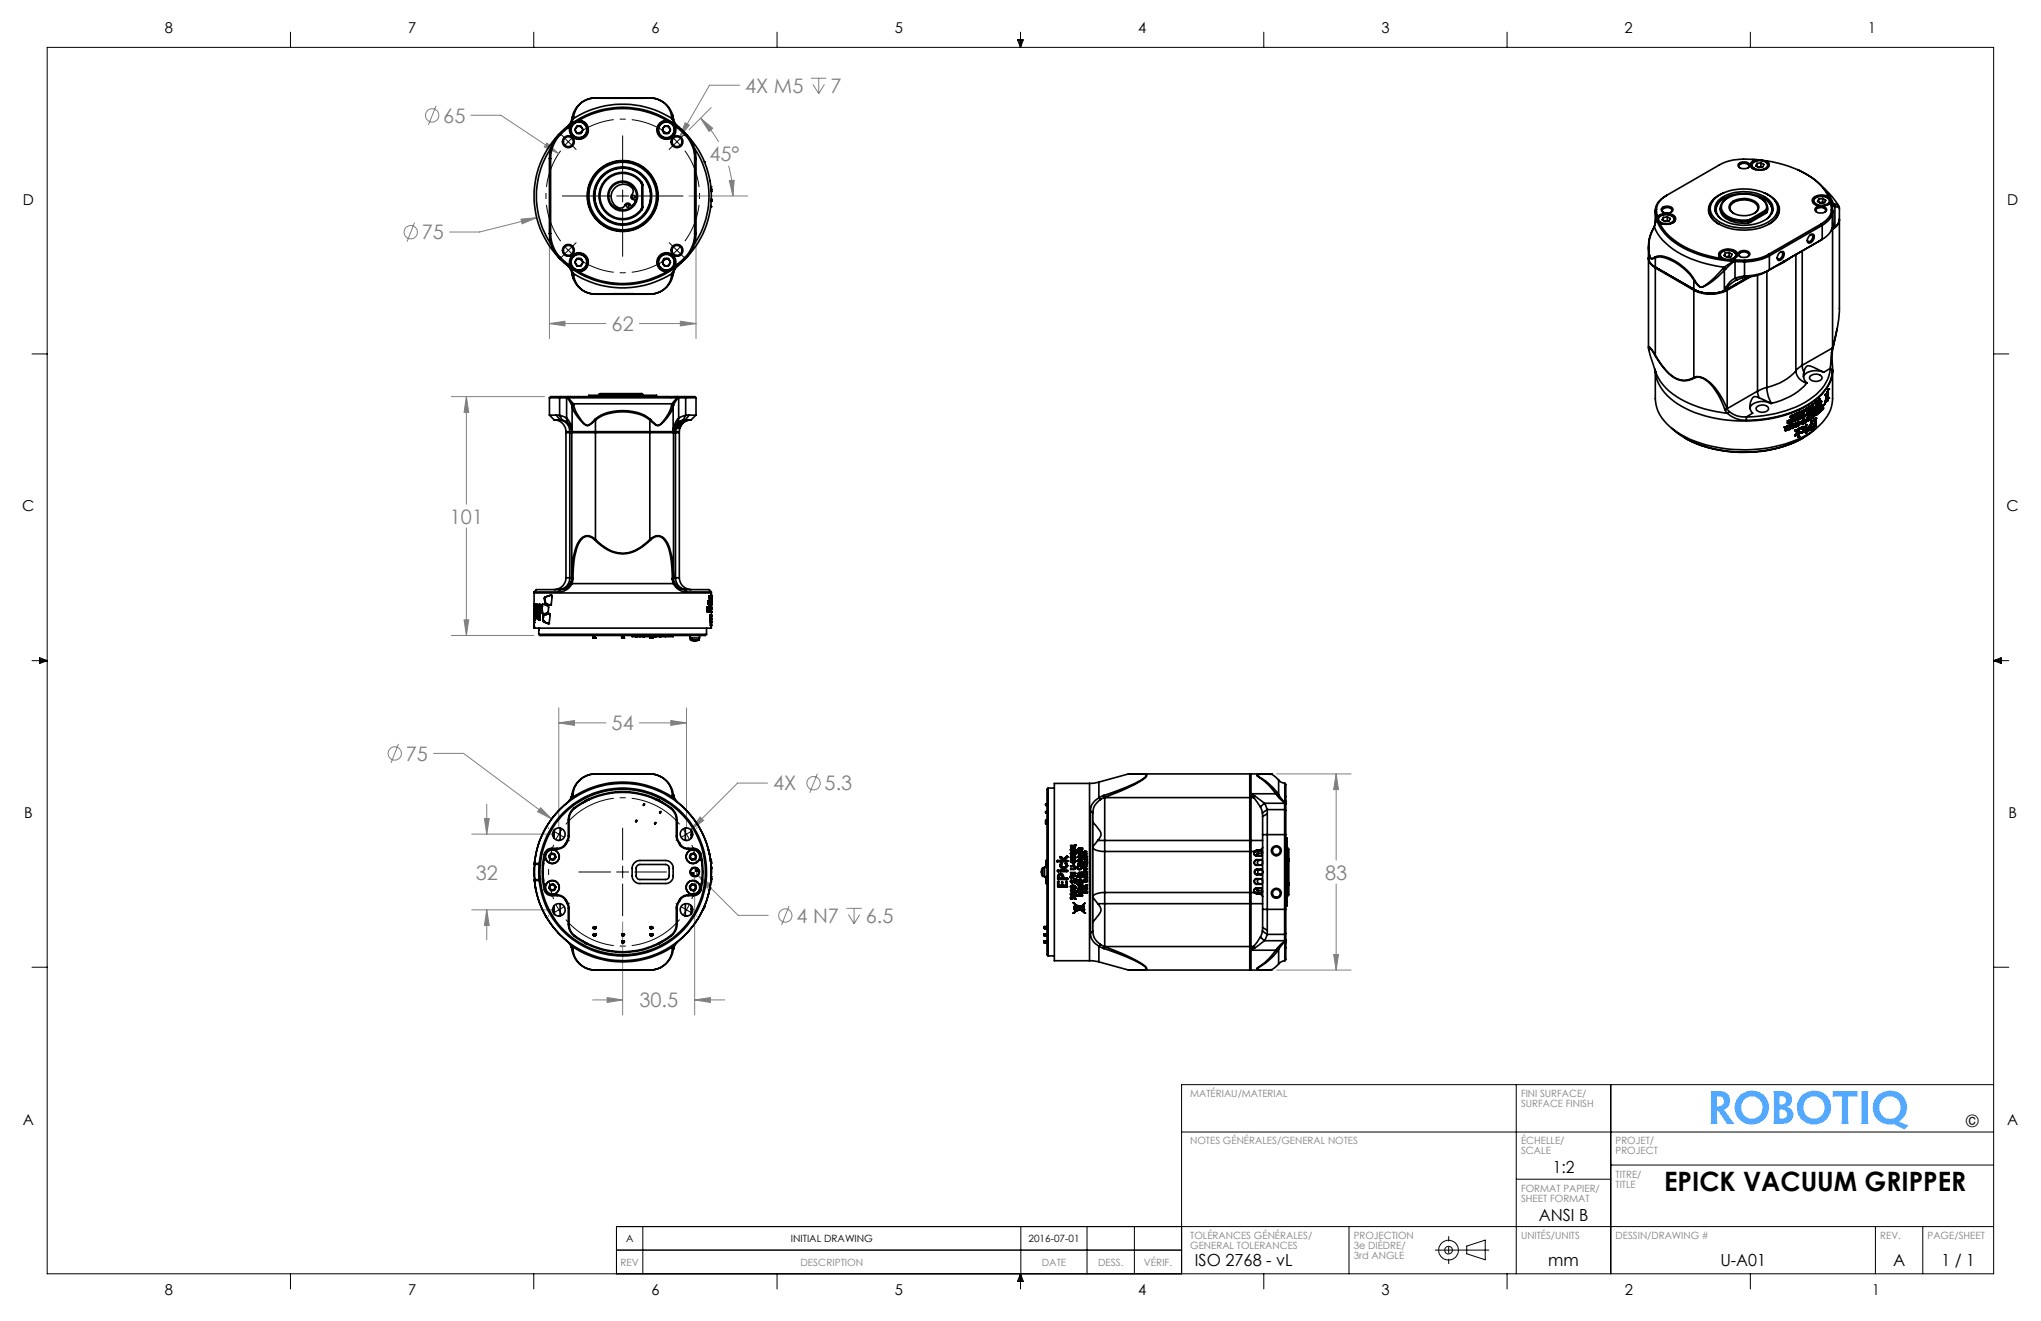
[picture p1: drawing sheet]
<svg xmlns="http://www.w3.org/2000/svg" width="432mm" height="279mm" viewBox="0 0 432 279" stroke-linecap="round" stroke-linejoin="round" font-family="sans-serif">
<defs><g id="words">
<text font-size="5.6" x="352.1" y="251.9">EPICK VACUUM GRIPPER</text>
<g font-size="4.2" fill="#808080">
<text x="157.7" y="19.6">4X M5</text>
<text x="175.7" y="19.6">7</text>
<text x="93.8" y="25.9">65</text>
<text x="150.1" y="34.1">45°</text>
<text x="89.3" y="50.6">75</text>
<text x="129.4" y="70">62</text>
<text x="95.2" y="110.7">101</text>
<text x="129.4" y="154.5">54</text>
<text x="85.9" y="160.9">75</text>
<text x="163.6" y="167.2">4X</text>
<text x="174.5" y="167.2">5.3</text>
<text x="100.6" y="186">32</text>
<text x="280.3" y="186">83</text>
<text x="168.5" y="195.2">4 N7</text>
<text x="183.2" y="195.2">6.5</text>
<text x="135.3" y="213.1">30.5</text>
</g>
<g font-size="3.5">
<text x="416" y="238.4">©</text>
<text x="328.5" y="248.2">1:2</text>
<text x="325.5" y="258.2">ANSI B</text>
<text x="252.8" y="267.7">ISO 2768 - vL</text>
<text x="327.6" y="267.7">mm</text>
<text x="364" y="267.7">U-A01</text>
<text x="400.5" y="267.7">A</text>
<text x="410.8" y="267.7">1 / 1</text>
</g>
<g font-size="3.2">
<text x="34.9" y="6.9">8</text>
<text x="86.3" y="6.9">7</text>
<text x="137.8" y="6.9">6</text>
<text x="189.3" y="6.9">5</text>
<text x="240.8" y="6.9">4</text>
<text x="292.2" y="6.9">3</text>
<text x="343.7" y="6.9">2</text>
<text x="395.3" y="6.9">1</text>
<text x="4.8" y="43.3">D</text>
<text x="424.6" y="43.3">D</text>
<text x="4.7" y="108.2">C</text>
<text x="424.5" y="108.2">C</text>
<text x="5.1" y="173">B</text>
<text x="424.9" y="173">B</text>
<text x="4.8" y="237.9">A</text>
<text x="424.6" y="237.9">A</text>
<text x="34.9" y="273.9">8</text>
<text x="86.4" y="273.9">7</text>
<text x="137.8" y="273.9">6</text>
<text x="189.3" y="273.9">5</text>
<text x="240.8" y="273.9">4</text>
<text x="292.2" y="273.9">3</text>
<text x="343.7" y="273.9">2</text>
<text x="396.1" y="273.9">1</text>
</g>
<g font-size="2.1" fill="#808080">
<text x="251.8" y="232.1">MATÉRIAU/MATERIAL</text>
<text x="321.8" y="232.1">FINI SURFACE/</text>
<text x="321.8" y="234.2">SURFACE FINISH</text>
<text x="251.8" y="242.1">NOTES GÉNÉRALES/GENERAL NOTES</text>
<text x="321.8" y="242.1">ÉCHELLE/</text>
<text x="321.8" y="244.2">SCALE</text>
<text x="341.8" y="242.1">PROJET/</text>
<text x="341.8" y="244.2">PROJECT</text>
<text x="341.8" y="249.1">TITRE/</text>
<text x="341.8" y="251.2">TITLE</text>
<text x="321.8" y="252.1">FORMAT PAPIER/</text>
<text x="321.8" y="254.2">SHEET FORMAT</text>
<text x="251.8" y="262.1">TOLÉRANCES GÉNÉRALES/</text>
<text x="286.4" y="262.1">PROJECTION</text>
<text x="321.8" y="262.1">UNITÉS/UNITS</text>
<text x="341.8" y="262.1">DESSIN/DRAWING #</text>
<text x="397.8" y="262.1">REV.</text>
<text x="407.8" y="262.1">PAGE/SHEET</text>
<text x="131.3" y="267.7">REV</text>
<text x="169.4" y="267.7">DESCRIPTION</text>
<text x="220.4" y="267.7">DATE</text>
<text x="232.3" y="267.7">DESS.</text>
<text x="242" y="267.7">VÉRIF.</text>
<text x="251.8" y="264.2">GENERAL TOLERANCES</text>
<text x="286.4" y="264.2">3e DIÈDRE/</text>
<text x="286.4" y="266.3">3rd ANGLE</text>
</g>
<g font-size="2.1">
<text x="132.4" y="262.7">A</text>
<text x="167.3" y="262.7">INITIAL DRAWING</text>
<text x="217.6" y="262.7">2016-07-01</text>
</g>
</g></defs>
<g fill="none" stroke="#000" stroke-width=".21">
<path d="M10 10h411.8v259.4h-411.8zM61.5 6.8v3.2M112.9 6.8v3.2M164.4 6.8v3.2M215.3 8.4h1.2l-.6 1.6zM215.6 8.4l.3 1.6M215.9 6.8v3.2M216.2 8.4l-.3 1.6M267.4 6.8v3.2M318.8 6.8v3.2M370.3 6.8v3.2M6.8 74.9h3.2"/>
<path d="M421.8 74.9h3.2M6.8 139.7h3.2M8.4 139.4l1.6 .3M8.4 139.1l1.6 .6-1.6 .6zM10 139.7l-1.6 .3M421.8 139.7h3.2M421.8 139.7l1.6-.6v1.2zM421.8 139.7l1.6 .3M423.4 139.4l-1.6 .3M6.8 204.6h3.2M421.8 204.6h3.2M250 239.4h171.8"/>
<path d="M320.8 229.4v40M340.8 229.4v40M421.8 229.4h-171.8v40M250 259.4h171.8M285.4 259.4v10M320.8 249.4h20M340.8 246.4h81M396.8 259.4v10M406.8 259.4v10M61.5 269.4v3.2M112.9 269.4v3.2M164.4 269.4v3.2"/>
<path d="M215.9 269.4l.6 1.6h-1.2zM215.9 269.4v3.2M215.9 269.4l.3 1.6M215.9 269.4l-.3 1.6M267.4 269.4v3.2M303.6 264.4h11.4M310.3 263.6l3.9-1.3v4.2l-3.9-1.3zM318.8 269.4v3.2M370.3 269.4v3.2"/>
<circle cx="306.5" cy="264.4" r=".81"/>
<circle cx="306.5" cy="264.4" r="2.09"/>
</g>
<path d="M306.5 261.5v5.8" fill="none" stroke="#000" stroke-width=".21" stroke-dasharray="15.2 1.3 1.3 1.3" stroke-dashoffset="14.3"/>
<path d="M363.3 231.9h.6a1.1 1.1 0 0 1 .7 1.3 1.1 1.1 0 0 1-1.3 .8zM361.9 230.8l.1 1.9-.1 5h1.5l-.1-2.7h.2l.2 .3 1.6 2.4h1.7l-2-2.7a.27 .27 0 0 1-.2-.3 .27 .27 0 0 1 .3-.2l.6-.5a2.07 2.07 0 0 0 0-2.4 2.07 2.07 0 0 0-2.2-.8zM369.1 232.5a2.31 2.31 0 0 1 3.7 1.2 2.31 2.31 0 0 1-2.7 2.8 2.42 2.42 0 0 1-1-4zM367 234.3a3.7 3.7 0 0 0 7.3 0 3.7 3.7 0 0 0-7.3 0zM376.6 234.7h.8l.5 .4 .2 .6-.4 .7-.6 .2h-.6zM376.5 231.9h.8l.5 .4v.6l-.4 .6-.9 .1zM375.2 230.8v6.6a.28 .28 0 0 0 .1 .3 .28 .28 0 0 0 .4 0h1.7a1.86 1.86 0 0 0 1.9-1.3 1.86 1.86 0 0 0-.8-2.2l-.5-.1a1.73 1.73 0 0 0 1.1-2.1 1.73 1.73 0 0 0-2-1.2zM382 232.7a2.31 2.31 0 0 1 4 1 2.31 2.31 0 0 1-2.9 2.8 2.46 2.46 0 0 1-1.1-3.8zM380.2 234.3a3.6 3.6 0 0 0 7.2 0 3.6 3.6 0 0 0-7.2 0zM387.7 230.8v1.2l2-.1v5l-.2 .8h1.6l-.1-1.1v-4.7l2 .1v-1.2zM393.7 230.8l.1 6.1-.1 .8h1.6l-.1-.4 .1-6.5zM398.3 232.5a2.32 2.32 0 0 1 3.1 0 2.32 2.32 0 0 1 .3 3.2 2.31 2.31 0 0 1-3.3 .4 2.31 2.31 0 0 1-.4-3.3zM397.3 231.6a3.7 3.7 0 0 0-.6 4.4 3.7 3.7 0 0 0 4.1 1.8l1.2 .6a1 1 0 0 0 1.1 .3l.4-.4a.21 .21 0 0 0 .2-.3 .21 .21 0 0 0-.3-.1l-1.7-.7 .7-.5 .7-.9a3.5 3.5 0 0 0-.9-4.3 3.5 3.5 0 0 0-4.3-.3z" fill-rule="evenodd" fill="#53a9ff"/>
<g fill="none" stroke="#808080" stroke-width=".21">
<path d="M156.5 18h-6.4l-6.3 11.1M171.6 16.5h3.2M172 17.9l1.2 1.9M173.2 16.5v3.3M174.4 17.9l-1.2 1.9M92.3 22.4l-1.7 4M99.6 24.4h6.4l12.2 8.1M115.7 30.2l2.5 2.3-3.1-1.4zM145 26l.8 .5-2 2.6zM148.2 25l2.6 2.1-.8 .7zM148.2 25a24.5 24.5 0 0 1 3.8 5M150.5 22.8l-4.7 4.6"/>
<path d="M154.1 35.1a22.7 22.7 0 0 1 .9 6.4M154.3 38.2l1-.1-.3 3.4zM87.7 47.1l-1.6 4M110.2 46.4l3.4-.4-3.1 1.3zM113.6 46l-12.1 3.1h-6.4M116.2 50.7v20.9M145.8 41.5h12.4M147.2 50.7v20.9M116.2 68.4l3.3-.5v1zM116.2 68.4h12M135.3 68.4h11.9M143.9 67.9l3.3 .5-3.3 .5z"/>
<path d="M95.5 83.9h19.7M98.7 83.9l.5 3.3h-1zM98.7 83.9v22.7M98.7 111.7v22.7M95.5 134.4h17.5M98.2 131.1h1l-.5 3.3zM84.3 157.3l-1.6 4.1M91.7 159.3h6.4l18.6 13.9M118.2 149.7v25.5M118.2 152.9h10M118.2 152.9l3.3-.5v1zM135.3 152.9h9.9"/>
<path d="M141.9 152.4l3.3 .5-3.3 .5zM145.2 149.7v25.5M99.8 176.4h17.1M102.5 173.1h1l-.5 3.3zM103 170.1v6.3M114.4 170.9l2.3 2.3-3-1.5zM148.1 172.8l.8 .7-2.7 2zM162.4 165.6h-6.4l-9.8 9.9M172.9 163.7l-1.6 4M270.1 163.7h15.8M282.7 163.7l.5 3.3h-1zM282.7 163.7v18.2"/>
<path d="M99.8 192.4h17.1M103 192.4l.5 3.4h-1zM103 192.4v6.4M131.7 195v19.7M147 185.7v29M147.7 185.1l2.7 2-.8 .8zM147.7 185.1l8.5 8.5h6.3M166.9 191.6l-1.6 4.1M179.1 192.1h3.2M179.5 193.4l1.2 2M180.7 192.1v3.3M181.9 193.4l-1.2 2"/>
<path d="M282.7 187v18.2M125.4 211.5h6.3M128.4 211l3.3 .5-3.3 .5zM147 211.5l3.3-.5v1zM147 211.5h6.3M270.1 205.2h15.8M282.2 201.9h1l-.5 3.3z"/>
<circle cx="91.4" cy="24.4" r="1.42"/>
<circle cx="86.9" cy="49.1" r="1.4"/>
<circle cx="83.5" cy="159.4" r="1.41"/>
<circle cx="172.1" cy="165.7" r="1.42"/>
<circle cx="166.2" cy="193.6" r="1.41"/>
</g>
<path d="M143.8 174.3a15.7 15.7 0 0 0-24.1 0M119.7 194.5a15.7 15.7 0 0 0 24.1 0" fill="none" stroke="#000" stroke-width=".21" stroke-dasharray="15.2 1.3 1.3 1.3" stroke-dashoffset="3.4" stroke-linecap="butt"/>
<path d="M117.1 178.7a15.7 15.7 0 0 0 0 11.4M146.4 190.1a15.7 15.7 0 0 0 0-11.4" fill="none" stroke="#000" stroke-width=".21" stroke-dasharray="15.2 1.3 1.3 1.3" stroke-dashoffset="11.3" stroke-linecap="butt"/>
<path d="M118.6 31.9a16.2 16.2 0 0 0 0 19.1M141.3 28.3a16.2 16.2 0 0 0-19.1 0M122.2 54.6a16.2 16.2 0 0 0 19.1 0M144.9 51a16.2 16.2 0 0 0 0-19.1" fill="none" stroke="#000" stroke-width=".21" stroke-dasharray="15.2 1.3 1.3 1.3" stroke-dashoffset="6.9" stroke-linecap="butt"/>
<g fill="none" stroke="#000" stroke-width=".21">
<path d="M118.6 28.3l1.6 1.7M120.2 30l-.8 .9M120.2 30l1.7 1.6M121.2 29.1l-1 .9M131.7 28.7v10.2M142.3 29.1l.9 .9M143.2 30l.9 .9M143.2 30l-1.6 1.6M144.9 28.3l-1.7 1.7M119 41.5h10.2M119.4 52l.8 1M120.2 53l1 .8"/>
<path d="M120.2 53l-1.6 1.6M121.9 51.3l-1.7 1.7M130.5 41.5h2.5M131.7 40.2v2.5M131.7 44v10.2M134.3 41.5h10.2M141.6 51.3l1.6 1.7M143.2 53l-.9 .8M143.2 53l1.7 1.6M144.1 52l-.9 1M116 175.1l.1 .1M117.1 175.8l1.1 .6"/>
<path d="M118.2 176.4l-.6 1.2M118.2 176.4l1.1 .7M118.9 175.4l-.7 1M120.4 177.7l.1 .1M131.7 175.2v6.7M143.1 177.7l-.1 .1M144.5 175.4l.7 1M145.2 176.4l.6 1.2M145.2 176.4l-1.1 .7M146.3 175.8l-1.1 .6M147.5 175.1l-.1 .1M116 193.7h.1"/>
<path d="M117.6 191.3l1.3 2.2M119.3 191.8l-2.2 1.3M120.5 191.1h-.1M122.4 184.4h6.8M130.5 184.4h2.5M131.7 183.2v2.5M131.7 187v6.7M134.3 184.4h6.7M143 191.1h.1M144.1 191.8l1.1 .6M145.2 192.4l-.7 1.1M145.2 192.4l1.1 .7"/>
<path d="M145.8 191.3l-.6 1.1M147 183.6a.85 .85 0 0 0-.9 .8M147.4 193.7h.1M147.9 184.4a.97 .97 0 0 1-.9 .9M130.4 259.4h119.6v10h-119.6zM136 259.4v10M216 259.4v10M230 259.4v10M240 259.4v10M250 264.4h-119.6"/>
</g>
<path d="M146.1 184.4a.9 .9 0 0 0 .9 .9v-.9zM147 183.6v.8h.9a.9 .9 0 0 0-.9-.8z" fill="#000"/>
<path d="M98.2 131.1h1l-.5 3.3zM98.7 83.9l.5 3.3h-1zM118.2 152.9l3.3-.5v1zM141.9 152.4l3.3 .5-3.3 .5zM102.5 173.1h1l-.5 3.3zM103 192.4l.5 3.4h-1zM148.1 172.8l-1.9 2.7 2.7-2zM147 211.5l3.3-.5v1zM128.4 211l3.3 .5-3.3 .5zM147.7 185.1l1.9 2.8 .8-.8zM114.4 170.9l-.7 .8 3 1.5zM110.2 46.4l.3 .9 3.1-1.3zM116.2 68.4l3.3-.5v1zM143.9 67.9l3.3 .5-3.3 .5zM115.7 30.2l-.6 .9 3.1 1.4zM145 26l-1.2 3.1 2-2.6zM154.3 38.2l1-.1-.3 3.4zM148.2 25l2.6 2.1-.8 .7zM282.7 163.7l.5 3.3h-1zM282.2 201.9h1l-.5 3.3z" fill="#808080"/>
<g fill="none" stroke="#000" stroke-width=".35">
<path d="M116.2 33.5v15.9M116.2 33.5h.3M116.5 33.5v15.9M116.6 31.3a18.2 18.2 0 0 0 0 20.3M118.4 28.3a7.3 7.3 0 0 0-2.2 5.2M118.4 28.3l.2 .2M118.6 28.5a7.3 7.3 0 0 0-2.1 5M119.9 26.9l-1.5 1.4M119.9 26.9l.2 .2M120.1 27.1l-1.5 1.4M120.1 26.8l-.2 .1M120.2 26.7l-.1 .1"/>
<path d="M120.3 26.6a18.7 18.7 0 0 1 22.9 0M120.3 26.9l-.2 .2M120.3 26.6v.3M120.3 26.6l-.1 .1M120.3 26.5a19 19 0 0 0 0 29.9M120.7 26.6l-.4 .3M121 25.2l-.4 .9-.5 .7M121 24.9v.3M121.1 24.8l-.1 .4M121.3 25.1l-.3 .6-.8 1M121.3 25.1a19.4 19.4 0 0 1 20.9 0M121.3 25.1l-.3 .1"/>
<path d="M121.4 24.7l-.4 .2M121.4 24.7l-.1 .4M121.4 25.9l-.7 .7M121.5 25.9a1.88 1.88 0 0 1 2.9 1.5 1.88 1.88 0 0 1-2.7 1.8 1.88 1.88 0 0 1-.3-3.3M121.5 25.9h-.1M122 26.7h.9l.5 .7-.5 .8h-.9l-.4-.8zM122.4 25.5a18.5 18.5 0 0 1 18.6 0M122.4 25.5l-.9 .4M122.4 25.5a1.99 1.99 0 0 1 2.1 2.2 1.99 1.99 0 0 1-2.5 1.7 1.99 1.99 0 0 1-1.3-2.8M125.8 20.7h11.8M125.8 20.7a4.5 4.5 0 0 0-4.4 4M126 20.7a5.1 5.1 0 0 0-5 4.2"/>
<path d="M126 20.7h-.2M126 20.7h11.5M135.6 38.7a4.8 4.8 0 0 0-7.1-.8 4.8 4.8 0 0 0 0 7.2 4.8 4.8 0 0 0 7.1-.8M135.6 38.7l.2 .4M135.8 38.6a5 5 0 0 0-7.4-.9 5 5 0 0 0 0 7.5 5 5 0 0 0 7.4-.8M135.8 38.6l.2 .5M135.8 39.1v4.7M135.8 38.6l-.2 .1M135.8 39.1h.2M136 39.1v4.7M137.5 20.7a5.1 5.1 0 0 1 4.9 4.2M137.5 20.7h.1"/>
<path d="M137.6 20.7a4.5 4.5 0 0 1 4.5 4M140.5 26.7h.9l.5 .7-.5 .8h-.9l-.4-.8zM141 25.5l1 .4M141 25.5a2 2 0 0 0-2 2.2 2 2 0 0 0 2.5 1.7 2 2 0 0 0 1.3-2.8M142 25.9a1.88 1.88 0 0 0-2.9 1.5 1.88 1.88 0 0 0 2.7 1.8 1.88 1.88 0 0 0 .3-3.3M142 25.9h.1M142.1 25.9l.7 .7M142.1 24.7l.1 .4M142.1 24.7l.3 .2M142.2 25.1l1.1 1.6M142.2 25.1l.3 .1M142.2 24.1l.3 1.2"/>
<path d="M142.4 24.9l.1 .3M142.5 25.2l.3 .9 .6 .7M142.8 26.6l.4 .3M143.1 26.5a18.9 18.9 0 0 1 0 29.9M143.2 26.9l.2 .2M143.2 26.6v.3M143.2 26.6l.1 .1M143.3 26.7l.1 .1M143.4 27.1l1.5 1.4M143.4 26.8l.2 .1M143.6 26.9l1.5 1.4M143.6 26.9l-.2 .2"/>
<path d="M144.9 28.5a7.3 7.3 0 0 1 2.1 5M145.1 28.3a7.5 7.5 0 0 1 2.1 5.2M145.1 28.3l-.2 .2M146.9 31.3a18.1 18.1 0 0 1 0 20.3M147 33.5v15.9M147 33.5h.2M147.2 33.5v15.9M149 34.2h.1M150.2 38.2v.1M150.4 39.5h.1M150.4 39.8v.2M367.9 34.6a1.5 1.5 0 0 1 2.3 .4 1.49 1.49 0 0 1-2.5 .1z"/>
<path d="M368.2 35.5h-.1a.48 .48 0 0 1-.2-.6 .48 .48 0 0 1 .5-.3 1.05 1.05 0 0 1 1.6 .6l-.3 .3M370.6 35.3v-.3l.2 .6 .6 .3M370.8 34.6a2.19 2.19 0 0 1 3.1 .1 1.34 1.34 0 0 1-1.7 1.2l-1-.3a.68 .68 0 0 1-.4-1zM371.6 33.8l-.7-.1a14.1 14.1 0 0 0-7.2 1.2l-11.1 6.4M371.6 33.8l-.3 .1a.99 .99 0 0 0-1 1 .99 .99 0 0 0 1 .9 2.56 2.56 0 0 0 3-.7v-.2a.93 .93 0 0 0-.6-.9M371.6 33.8l1 .1M371.7 34.6v.6M372.1 35.3h-.1M372.1 35.3h.5M372.1 35.3h-.2M372.5 34.4l.7 .4-.2 .5-.9 .1-.7-.3 .3-.5M372.5 34.4l-.8 .2"/>
<path d="M372.5 35.2l.2 .1M372.5 34.4v.8M372.5 35.2l-.4 .1M372.6 33.9a1.77 1.77 0 0 0-2.1 1l.1 .5 .3 .3M372.6 33.9h.1M372.7 33.9l1 .1M372.7 33.9l.4 .1a.93 .93 0 0 1 1 .6 .93 .93 0 0 1-.4 1.1M373.7 34a19.5 19.5 0 0 1 11.8 5.5l1.4 2.1M374.1 35.3v-.3l-.3 .6-.6 .3M380.3 35.9a13.7 13.7 0 0 1 6.8 5.8l.5 1.4M385.8 39.8l1.8 1.8 1.4 2.1M116.2 49.4a7.3 7.3 0 0 0 2.2 5.2"/>
<path d="M116.2 49.4h.3M116.5 49.4a7.3 7.3 0 0 0 2.1 5.1M118.4 54.6l1.5 1.4M118.6 54.5l1.5 1.3M118.6 54.5l-.2 .1M119.9 56l.2 .2M120.1 55.8l.2 .2M120.1 55.8l-.2 .2M120.1 56.2l.5 .6 .4 .9M120.1 56.2h.1M120.2 56.2l1.1 1.7M120.2 56.2l.1 .1"/>
<path d="M120.3 56.3a18.8 18.8 0 0 0 22.9 0M120.3 56l.4 .3M120.3 56v.3M120.7 56.3a2 2 0 0 1 1.3-2.8 2 2 0 0 1 2.5 1.7 2 2 0 0 1-2.1 2.3M120.7 56.3l.7 .7M121 57.7l.3 .2M121 57.7v.3M121 57.7l.2 1.1M121 58l.4 .2M121 58a5 5 0 0 0 5 4.2M121.3 57.9a19.4 19.4 0 0 0 20.9 0M121.3 57.9l.1 .3"/>
<path d="M121.4 58.2a4.4 4.4 0 0 0 4.4 4M121.4 57a1.88 1.88 0 0 1 .1-3.1 1.88 1.88 0 0 1 2.8 1.2 1.88 1.88 0 0 1-2.2 2.2l-.6-.2M121.4 57l.1 .1M121.5 57.1l.9 .4M122 54.7h.9l.5 .8-.5 .7h-.9l-.4-.7zM122.4 57.5a18.5 18.5 0 0 0 18.6 0M134.5 42.4l-.7-.2a.61 .61 0 0 1-.3-.6 .61 .61 0 0 1 .3-.5 1.37 1.37 0 0 0-1.3-2 2.58 2.58 0 0 0-3.1 1.8 2.58 2.58 0 0 0 1.8 3.1 1.36 1.36 0 0 0 1.2-.9l.6-.1 .7 .7M134.5 42.4l-.2 .5-.6 .7M135.6 44.3l.2 .1M135.8 43.8l-.2 .5M135.8 43.8h.2M136 43.8l-.2 .6"/>
<path d="M140.5 54.7h.9l.5 .8-.5 .7h-.9l-.4-.7zM142 57.1l-1 .4M142.1 57a1.88 1.88 0 0 0-.2-3.1 1.88 1.88 0 0 0-2.8 1.2 1.88 1.88 0 0 0 2.3 2.2l.6-.2M142.1 57l-.1 .1M142.1 58.2a4.4 4.4 0 0 1-4.5 4M142.2 57.9l-.1 .3M142.4 58a5.1 5.1 0 0 1-4.9 4.2M142.4 58l-.3 .2M142.5 57.7l-.1 .5M142.5 57.7l-.3 .2M142.5 57.7l-.1 .3M142.8 56.3l-.7 .7"/>
<path d="M142.8 56.3a2.01 2.01 0 0 0-1.3-2.8 2.01 2.01 0 0 0-2.5 1.7 2.01 2.01 0 0 0 2 2.3M143.2 56l-.4 .3M143.2 56v.3M143.3 56.2l-1.1 1.7M143.3 56.2l-.1 .1M143.4 55.8l-.2 .2M143.4 56.2l-.6 .6-.3 .9M143.4 55.8l.2 .2M143.4 56.2h-.1M143.6 56l-.2 .2M144.9 54.5l-1.5 1.3M144.9 54.5l.2 .1"/>
<path d="M145.1 54.6l-1.5 1.4M147 49.4a7.3 7.3 0 0 1-2.1 5.1M147 49.4h.2M147.2 49.4a7.5 7.5 0 0 1-2.1 5.2M150.4 43.7h.1M150.4 43.6v.1M150.4 40h.1M150.4 40.1h.1M150.5 40.4h.1M150.5 42.2v.2M150.5 42.4h.1M150.5 42.2h.1"/>
<path d="M150.5 40.5h.1M150.5 42.5h.1M150.5 40.3v.1M348.8 52.2v2.3a2.46 2.46 0 0 0 1.4 2M348.8 54.5v.1a2.51 2.51 0 0 0 1.4 2.1M348.8 54.6v18.8M349.7 48.5a7.7 7.7 0 0 0-.6 5.9 .64 .64 0 0 0 1.1 .1M349.8 48.4a6.9 6.9 0 0 0-.5 6.3l.9-.3M349.8 48.4l-.1 .1M349.9 48.1l-.2 .4M350 48a13.1 13.1 0 0 0 7.7 6.7l3.4 1.1 3.7 .7M350 48l-.2 .4"/>
<path d="M350 48l-.1 .1M350.2 54.4a4.4 4.4 0 0 1 4.1 .8l2.7 2.1 1.5 1.9M350.2 54.4v.1M350.2 54.5a4 4 0 0 1 3.4 .6 11.2 11.2 0 0 1 4.8 4.1M350.2 44.5l.1 1.1M350.2 44.6v2.5M350.2 54.5v2M350.2 56.7v18.4M350.2 56.5l8.2 4.7M350.2 56.5v.2M350.2 56.7l8.2 4.7M350.3 45.8v1.2l-.3 1"/>
<path d="M350.3 46.5l-.4 1.6M350.3 45.6v.2M350.3 45.8v.1M350.3 45.6v.8M350.3 45.9a10.6 10.6 0 0 0 5.9 6.6 27.2 27.2 0 0 0 10.4 2.8M350.4 44.3l.2 1.1M350.4 44.3l-.2 .2M350.6 45.6v.3M350.6 45.4v.2M350.6 45.6l-.3 .3M350.6 45.4l-.3 .2M350.6 45.9a2.68 2.68 0 0 1 3.8 0l.1 .3a1.63 1.63 0 0 1-2 1.2l-1.5-.3"/>
<path d="M350.6 45.9l.1 .7M350.7 46.6a1.47 1.47 0 0 1 1.8-1.3 1.52 1.52 0 0 1 1.9 1.2l-.5 .6M350.7 46.6h.1M350.7 46.6l.3 .5M350.7 46.6l.5 .5M350.8 46.8v-.3l.2 .5 .6 .3M351 46a2.15 2.15 0 0 1 3.1 .2 .93 .93 0 0 1-1 1 1.87 1.87 0 0 1-2.2-.7zM351 47.1a13.6 13.6 0 0 0 8.4 6.4l4.8 1.2M351.6 44a1.5 1.5 0 0 1 2.3 .3 1.46 1.46 0 0 1-2.4 .2zM351.9 44.9a.5 .5 0 0 1-.2-.6 .5 .5 0 0 1 .5-.3 1 1 0 0 1 1.5 .6l-.2 .3M351.9 46v.6M352.3 46.7l-.1 .1"/>
<path d="M352.3 46.7l.5 .1M352.3 46.7l-.2 .1M352.6 41.3a3.7 3.7 0 0 0-2.2 3M352.6 41.3a4.1 4.1 0 0 0-2.4 3.2M352.7 45.9l.7 .3-.3 .5-.8 .1-.7-.3 .3-.5M352.7 45.9l-.8 .1M352.7 46.7l.2 .1M352.7 45.9v.8M352.7 46.7h-.4M354.3 46.8v-.3l-.3 .5-.6 .3M358.4 59.2v2M358.5 59.2h-.1"/>
<path d="M361.8 44.1v.9l.2 .9M361.8 43.8l-.2 .9M362.4 42.4a2.89 2.89 0 0 0 .7 4.6l.6 .4M362.7 42.1a10.3 10.3 0 0 1 12.3-.2 2.87 2.87 0 0 1-.7 4.9 10.8 10.8 0 0 1-10.9-.1 2.85 2.85 0 0 1-.7-4.6zM362.9 44.4v.5M363 44l-.2 .5M363.4 42.5a8.8 8.8 0 0 1 9.3-1.2 3.1 3.1 0 0 1 2.3 3.4 5.4 5.4 0 0 1-4.7 2.9 8.2 8.2 0 0 1-6.8-1.8 2.26 2.26 0 0 1-.1-3.3zM363.9 54.3v-.3l.4 .6M364 44a2.66 2.66 0 0 0 2.1 2.7l1.7 .5h2M364.1 46.2a2.45 2.45 0 0 1 .7-4.3 8.9 8.9 0 0 1 9.2 .7 2.26 2.26 0 0 1-.2 3.6M364.1 53.4a2.12 2.12 0 0 1 3.1 .4 1.24 1.24 0 0 1-1.5 1.1 1.25 1.25 0 0 1-1.7-1.2zM364.2 54.7a.88 .88 0 0 1-.6-.9 .88 .88 0 0 1 .6-.8 2.69 2.69 0 0 1 3.4 .6v.2a1.45 1.45 0 0 1-1.3 1.1"/>
<path d="M364.2 54.7a2.67 2.67 0 0 0 2.1 .2M364.2 54.7a.86 .86 0 0 1-.5-1 .86 .86 0 0 1 .9-.7 2.48 2.48 0 0 1 2.9 .7l-.1 .5-.4 .5M364.5 56.9a14.9 14.9 0 0 1-4.4 3.8 1.59 1.59 0 0 1-1.4-1.2l-.2-.3M364.5 56.9l.3 .3M364.7 40.8a4.4 4.4 0 0 0-3.2 3.6 4.2 4.2 0 0 0 3.2 3.5 11.6 11.6 0 0 0 10.1-.8 3.1 3.1 0 0 0 1.7-2.9 3.1 3.1 0 0 0-1.9-2.7l-1.4-.7M364.8 56.5l.3 .4M364.8 41.9a2.73 2.73 0 0 0-1.7 3.3M364.8 56.5l-.3 .4M364.8 57.2a12.8 12.8 0 0 1-4.7 3.5 1.7 1.7 0 0 1-1.4-1l-.3-.5M364.8 57.2v4.3M365 53.6v.6M365.1 56.9l-.3 .3"/>
<path d="M365.2 54.3h.2zM365.4 54.3h.5M365.5 41.8a2.26 2.26 0 0 0-1.1 3.4 6.5 6.5 0 0 0 5.4 1.6M365.8 53.4l.7 .4-.3 .5-.8 .1-.7-.4 .3-.4M365.8 53.4l-.8 .2M365.8 54.2l.2 .1M365.8 53.4v.8M365.8 54.2l-.4 .1M366.1 43a4.4 4.4 0 0 1 5.8 .1 1.48 1.48 0 0 1-1.1 2.2 4.6 4.6 0 0 1-4.8-.8 1.17 1.17 0 0 1 .1-1.5zM366.3 54.9l-1.1 .1M366.3 54.9l.5 .1M366.6 55.3h.1"/>
<path d="M366.7 55.3l-1.9 1.2M366.7 55.3h.1M366.8 55h.3M366.8 45.2a1.29 1.29 0 0 1-.8-1.3 1.29 1.29 0 0 1 .9-1.1 4.2 4.2 0 0 1 4.9 .6 1.24 1.24 0 0 1-.7 1.8M366.8 55l-.2 .3M366.8 53.3l.4 .4 .1 .3M366.8 55.3l-1.7 1.6M367.1 55h2M367.1 58.8a4.3 4.3 0 0 0-1.9 1.9M367.1 55v3.8M367.1 58.8l.5 .4M367.3 54l-.2 .5-.6 .4"/>
<path d="M367.3 54v.3M367.6 59.2l-1.2 .6-.9 .9M367.9 53.4a1.5 1.5 0 0 1 2.3 .3 1.46 1.46 0 0 1-2.5 0zM368.2 54.3h-.1a.5 .5 0 0 1-.2-.6 .5 .5 0 0 1 .5-.4 1.08 1.08 0 0 1 1.6 .7l-.3 .3M369.1 58.4l-2 .4M369.1 55v3.4M369.1 58.4l.1 .3M369.2 58.7l-1.6 .5M369.7 46.5l.1 .3M369.8 46.8v.4M370 58.6l-.8 .1M370 58.6l-4.6 2.6"/>
<path d="M370 58.6l-4.7 2.6M370.2 46.4l-.5 .1M370.2 58.3l-1.1 .1M370.2 58.3l-.2 .3M370.2 46.4l.1 .3M370.3 47l-.5 .2M370.3 46.7l-.5 .1M370.3 46.7v.3M370.4 58.5l-5 2.9M371.8 58.2v24.5M372.4 41.8a2.55 2.55 0 0 1 1.5 2.7M373.1 41.9a2.82 2.82 0 0 1 1.7 3.3"/>
<path d="M373.5 44.5l-3.3 1.9M373.5 44.5l.1 .3M373.6 45.1l-3.3 1.9M373.6 44.8l-3.3 1.9M373.6 44.8v.3M373.6 57.5a10.1 10.1 0 0 1-3.6 1.1M373.7 44.3a2.38 2.38 0 0 0-1.8-2.7 7.2 7.2 0 0 0-7.1 .8 1.93 1.93 0 0 0 .4 3.1 7.1 7.1 0 0 0 4.5 1M373.7 44.3l-.2 .2M373.7 44.3l.2 .2M373.8 57.4v24.6M373.9 44.8l-.3 .3M373.9 44.5l-.3 .3"/>
<path d="M373.9 44.5v.3M373.9 44v.8M374.2 53.8a10.2 10.2 0 0 1-5.1 1.2M374.2 53.8l.1 .3M374.3 54.1a14.3 14.3 0 0 1-7.3 1.2h-.2M374.3 57.1a10.1 10.1 0 0 1-4.1 1.2M374.3 54.1v3M374.3 57.1l-.7 .4M374.9 44l.2 .5M375 44.4v.5M375.5 42.4a2.9 2.9 0 0 1-.8 4.7l-.5 .3M376.1 44.1v1.2l-.2 .6"/>
<path d="M376.1 43.8l.2 .9M376.4 53.6a.56 .56 0 0 1 .8-.4 .56 .56 0 0 1 .2 .8 1.02 1.02 0 0 1-1.3 1l-.1-.7zM376.7 53.3h.2a.85 .85 0 0 1 .1 1 .85 .85 0 0 1-.9 .4l-.1-.2M377.5 55.2l-.2 .2 .1-.1M378.8 54.5l-1.4 1-1.7 .8M379.2 54.3l-5.6 3.2M379.9 53.8v24.6M381.3 53.1v24.2M382.8 49.8a.56 .56 0 0 1 .8-.3 .56 .56 0 0 1 .2 .8 1.04 1.04 0 0 1-1.3 1l-.1-.7zM383 49.7l.1-.1a.49 .49 0 0 1 .5 .4 .49 .49 0 0 1-.2 .5l-.3 .4a.43 .43 0 0 1-.7 .1v-.2M383.6 42.9v-.3l.3 .5 .6 .3M383.9 42a2.12 2.12 0 0 1 3.1 .4 1.24 1.24 0 0 1-1.6 1 1.25 1.25 0 0 1-1.6-1.2z"/>
<path d="M384.1 44a1.52 1.52 0 0 1 2.4 .3 1.46 1.46 0 0 1-2.5 0zM384.4 44.9l-.2-.3a1.2 1.2 0 0 1 1.8-.5 .44 .44 0 0 1 0 .8M384.8 42.1v.7M385.1 42.9h.1zM385.2 42.9h.5M385.3 47.3l-11.1 6.5M385.3 47.3l.2 .4M385.5 47.7l-11.2 6.4M385.5 47.7v2.9M385.5 50.6l-11.2 6.5M385.5 50.6l-.7 .4M385.6 42l.7 .4-.3 .5-.8 .1-.7-.4 .3-.5"/>
<path d="M385.6 42l-.8 .1M385.6 42.8l.2 .1M385.6 42v.8M385.6 42.8l-.4 .1M386.6 41.8l.4 .4 .1 .4M386.7 41l.5 .7 .7 1.4M386.9 41.6a2.7 2.7 0 0 0-3.4 .5 1.06 1.06 0 0 0 1.1 1.4 2.74 2.74 0 0 0 2.7-.7M386.9 41.6l.3 .7M387.1 42.6l-.2 .5-.6 .3M387.1 42.6v.3M387.2 42.3a2.32 2.32 0 0 0-3.7 .1l.1 .4 .4 .5M387.2 42.3h.1"/>
<path d="M387.2 42.3a.8 .8 0 0 1-.4 1M387.2 42.3l.1 .5M387.3 42.8v.3M387.3 43.1v.2M387.3 43.3l.2 1.1M387.3 43.3l.3 .2M387.3 43.1h.3M387.5 44.4a3.7 3.7 0 0 1-2.2 2.9M387.5 44.4l.2 .2M387.6 43.1v.2M387.6 43.5l.1 1.1M387.6 43.3v.2"/>
<path d="M387.6 43.3l.4 .3M387.6 43.3h.1M387.6 48.4l.1 .1M387.7 44.6a3.7 3.7 0 0 1-2.2 3.1M387.7 44.6v3a3.8 3.8 0 0 1-2.2 3M387.7 47.2l.2 .4M387.7 48.5v25.1M387.7 48.5l-.2 .1M387.7 48.3l-.1 .1M387.7 47.9v.4M387.7 47.9l.5 .1M387.9 43.1l-.3 .2"/>
<path d="M387.9 43.1l.1 .5M387.9 43.1l.3 .1M387.9 47.6l.3 .4M387.9 47.6l-.2 .3M388 43.6l.2 .1M388.2 43.2l.7 .3 .2 .5M388.2 43.2v.5M388.2 43.7l.9 .3M388.2 48l-.5 .3M388.2 43.7v4.3M389.1 44v2.5a2.2 2.2 0 0 1-.9 1.5M389.1 46.4v.4l-.3 .8-1.1 .9"/>
<path d="M389.1 46.5v18.8a29.5 29.5 0 0 1-1.4 8.3M125.8 62.2h11.8M125.8 62.2h.2M126 62.2h11.5M137.6 62.2h-.1M348.8 73.9v-.6a1.77 1.77 0 0 1 1 1.1l.4 .7M350.1 75.2l-.8-1.3-.3-.4h-.2a9.6 9.6 0 0 0 .9 3.5l.6 1.7M350.1 75.2a11.4 11.4 0 0 0 4.8 5.1 4 4 0 0 0 3.6-.3M350.2 75.1a11.2 11.2 0 0 0 4.7 5.1l1.3 .2a4 4 0 0 0 2.2-.6M350.2 75.1l-.1 .1M350.2 78.5a9.1 9.1 0 0 0 4.6 6.9 28.5 28.5 0 0 0 19.4 3.2 20.1 20.1 0 0 0 11.4-5.3 7.3 7.3 0 0 0 2.1-5.1v6.1a8.4 8.4 0 0 1-4.2 6.9 27 27 0 0 1-16.8 3.9 22.5 22.5 0 0 1-14.1-5.5 7.5 7.5 0 0 1-2.4-5.3zM350.2 78.6l.1 .2"/>
<path d="M350.3 78.7v.1M350.3 78.7a11.9 11.9 0 0 0 7.1 6.6l3.2 1.2 4.8 .9M358.4 61.2a7.7 7.7 0 0 0 6.4 .3M358.4 61.4a8.1 8.1 0 0 0 7 0M358.4 79.8a3.5 3.5 0 0 1 3.5 1.2 14.1 14.1 0 0 1 3.5 5.5M358.4 79.8l.1 .2M358.4 61.4v18.4M358.4 61.2h.1M358.4 61.2a7.5 7.5 0 0 0 6.9 0M358.4 61.2v.2M358.5 80a2.92 2.92 0 0 1 3.2 1.1 15 15 0 0 1 3.2 5.5M365.2 60.7l-.4 .8"/>
<path d="M365.2 60.7h.3M365.3 61.2l.1 .2M365.4 61.2l-.6 .3M365.4 61.2h-.1M365.4 61.4v25M365.5 60.7l-.1 .5M365.5 60.7l-.7 .8M379.9 78.4a11.4 11.4 0 0 1-6.1 3.6M379.9 78.4a2.94 2.94 0 0 0 2.3 2.6M381.3 77.3l-1.4 1.1M381.3 77.3l.3 1.4M381.6 78.7a2.04 2.04 0 0 0 .7 2.3h-.1"/>
<path d="M381.6 78.7l.3-.8a.89 .89 0 0 1 1.4-.4l2.5 1.2M383 79.5a1.64 1.64 0 0 1 2.5 .4 1.44 1.44 0 0 1-2.2 .6l-.2-.1a.51 .51 0 0 1-.1-.9zM385.8 78.7a3.7 3.7 0 0 0-4.2 .7v.3M387.2 77.9a8.7 8.7 0 0 1-4.5 6.7 25.7 25.7 0 0 1-13.2 3.6M387.2 77.9l.5 .5M387.2 77.9l-1.4 .8M387.5 74.6l-.3 3.3M387.5 74.6h.1M387.6 74.6l.1 3.8M387.7 78.4a9 9 0 0 1-4.6 6.8 25.9 25.9 0 0 1-13.6 3.7M387.7 73.6v.1M387.7 73.7l-.2 .9"/>
<path d="M387.7 73.6l-6.4 3.7M387.7 73.6h.1M387.8 73.6l-.2 1M387.8 73.6l-.1 .1M387.8 73.4l-.1 .2M387.8 73.4v.2M388.7 69.5l-.9 3.9M116.2 84.1h2.2M116.2 87.8h1.5M116.2 87.8l1 1M116.2 84.1v3.7M117.2 88.8a2.53 2.53 0 0 1 2.5 2.5"/>
<path d="M117.2 88.8h1.3M117.7 87.8h.7M117.7 87.8l.8 1M118.2 88.8a2.41 2.41 0 0 1 2.3 2.5M118.4 87.8l1.5 .6M118.4 84.1h1.5M118.4 87.8l.5 1M118.4 84.1v3.7M118.5 88.8h.4M118.6 83.9h1.5M118.6 83.9h-.8a1.72 1.72 0 0 0-1.6 .2M118.6 83.9l-.2 .2"/>
<path d="M118.9 88.8l1 .5M119.7 91.3h.8M119.7 91.5h.8M119.7 91.3l.1 .1M119.7 91.5v30.7M119.8 91.4h.9M119.8 91.4l-.1 .1M119.9 84.1h.2M119.9 88.4l.6 1 .4 1.1M119.9 84.1v4.3M119.9 88.4v.9M119.9 89.3l.6 .6 .4 .8"/>
<path d="M120.1 83.9h.2M120.1 83.9l-.2 .2M120.1 84.1l.9 1.7M120.1 84.1h.2M120.2 84.1l1.1 1.3M120.3 84.1h22.9M120.3 83.9h.4M120.3 83.9v.2M120.4 89.6h.1M120.4 89.6v.1M120.5 91.3h.5M120.5 91.5h.5"/>
<path d="M120.5 91.3l.2 .1M120.5 91.5v30.7M120.7 91.4h.4M120.7 91.4l-.2 .1M120.7 83.9l.7 .1 1-.1M120.7 83.9h1.7M120.9 90.7l.1 .6M120.9 90.5l.1 .8M120.9 90.5v.2M121 91.3h.1M121 91.5h21.5M121 91.3l.1 .1"/>
<path d="M121 85.8v.2M121 91.5v30.8M121 86a7.8 7.8 0 0 0 3.2 4 2.64 2.64 0 0 0 1.8-1.1M121 91.3h21.4M121 86v5.3M121.1 91.4h21.3M121.1 91.4l-.1 .1M121.3 85.4h20.9M121.3 85.4l.1 .3M121.3 85.4l-.3 .4M121.4 85.7a7 7 0 0 0 2.8 4.3h.3l.6-.5 .7-.8M121.4 85.7l-.4 .3"/>
<path d="M122.4 83.9h18.6M124.6 83.9v-.3h14.3v.3M125.8 88.7a9.4 9.4 0 0 1 8-1.7 7.3 7.3 0 0 1 3.8 1.7M125.8 88.7l.2 .2M126 88.9a10.3 10.3 0 0 1 11.1-.4l.4 .4M126 88.9v25.2M126.7 83.4h9.1M126.7 83.4v.2M135.6 83.3h-8.7l-.2 .1M135.6 83.3l.4 .1M135.6 83.3l.2 .1M135.8 83.4h.2"/>
<path d="M135.8 83.4v.2M136 83.4v.2M137.5 88.9v25.2M137.6 88.7l-.1 .2M141 83.9l1 .1 .8-.1M141 83.9h1.8M141.6 84h.3M142.1 85.7a7.2 7.2 0 0 1-2.8 4.3 1.97 1.97 0 0 1-1.4-1l-.3-.3M142.1 85.7l.3 .3M142.2 85.4l.3 .4M142.2 85.4l-.1 .3M142.4 91.4h.4"/>
<path d="M142.4 91.4l.1 .1M142.4 86a6.6 6.6 0 0 1-3.3 4l-.6-.3-1-.8M142.4 91.3h.1M142.4 86v5.3M142.5 91.3h.4M142.5 91.5h.4M142.5 91.3l-.1 .1M142.5 85.8l-.1 .2M142.5 91.5v30.8M142.5 90.5l.1 .2M142.5 90.5l-.1 .8M142.6 90.7l-.1 .6"/>
<path d="M142.6 90.7l-.2 .6M142.8 83.9h.4M142.8 91.4h.8M142.8 91.4l.1 .1M142.9 91.3h.8M142.9 91.5h.8M142.9 91.3l-.1 .1M142.9 91.5v30.7M143.1 90.5l-.2 .8M143.2 90l-.1 .5M143.2 90l.2 .2M143.2 83.9h.2"/>
<path d="M143.2 83.9v.2M143.2 84.1h.2M143.3 84.1l-1.1 1.3M143.4 84.1l-.9 1.7M143.4 84.1h.2M143.4 83.9h1.5M143.4 90.2l-.3 .3M143.4 90.2h.1M143.4 83.9l.2 .2M143.5 90.2l-.3 .5-.1-.2M143.5 89.3l-.5 .4-.4 1M143.6 88.4l-.7 1-.4 1.1"/>
<path d="M143.6 84.1h1.5M143.6 84.1v4.3M143.6 88.4l-.1 .9M143.6 91.4l.1 .1M143.7 89.5l-.5 .5M143.7 91.3l-.1 .1M143.7 91.5v30.7M143.8 90.1l-.1 .5 .2-.5M143.8 90.1h.1M143.9 90.1l-.2 .4M143.9 90.1h.1M144.4 89h.1"/>
<path d="M144.5 89v.1M144.5 89l-1.1 1.2M144.5 88.8l-1 .5M144.5 89.1l-1 1.1M144.5 89.1l.7-.2-.9 .1-.6 .5M144.7 89.2l-.8 .9M144.9 83.9h2.1l.2 .2M144.9 83.9l.2 .2M145 89v.1M145 88.8h1.2M145 89.1l.7-.3a2.41 2.41 0 0 0-1.9 1.3M145 89.1l-1.1 1"/>
<path d="M145 88.8h-.5M145.1 87.8l-1.5 .6M145.1 84.1h2.1M145.1 87.8l-.6 1M145.1 84.1v3.7M145.1 88.8l-.6 .2M145.2 88.8a2.31 2.31 0 0 0-1.5 .7M145.8 87.8h1.4M145.8 87.8h-.7M145.8 87.8l-.8 1M146.2 88.8a2.46 2.46 0 0 0-2.5 2.5M147.2 84.1v3.7"/>
<path d="M147.2 87.8l-1 1M353.7 90.6a18.8 18.8 0 0 0 10.6 4.7 26.9 26.9 0 0 0 17.8-3l2.1-1.7M356.4 92.6a27.2 27.2 0 0 0 25.1 0M364.9 86.6l.1 .1M365 86.7l.4 .7M365.4 86.5l-.5 .1M365.4 86.5h.1M365.4 86.4v.1M365.4 86.5l.5 .6M365.4 86.5l-.4 .2M365.4 87.4a5.7 5.7 0 0 0 4.1 1.5M365.9 87.1a4.9 4.9 0 0 0 3.6 1.1"/>
<path d="M365.9 87.1l-.5 .3M369.5 88.2v.7M371.6 86.2a1.63 1.63 0 0 1 2.6 .2 1.42 1.42 0 0 1-2.2 .6 .6 .6 0 0 1-.4-.8zM371.8 82.7l.4 1.4M371.8 82.7l-6.4 3.7M372.2 84.1l-.7-.2a.8 .8 0 0 0-.9 .6 2.37 2.37 0 0 0 .2 2.9l-1.3 .8M372.2 84.1l2.5 1.2M373.8 82l-2 .7M373.8 82a5.9 5.9 0 0 0 1 3.3M374.7 85.3a3.5 3.5 0 0 0-4.4 .8l-.1 .3M374.8 85.3h-.1M377.5 90.3h.1"/>
<path d="M377.5 90.3v.1M377.5 90.4h.1M377.7 90.3l-.2 .1M377.7 91.1h.1M377.7 90.3h.1M377.7 90.3v.8M377.8 91.1h.1M377.8 90.3h.1M377.8 90.9h.1M377.8 90.3v.6M378 90.8l-.2 .1M378 90.2l-.2 .1"/>
<path d="M378 90.2l-.5 .1M378 90.8h.1M378 90.2h.1M378 90.8l-.2 .3M378.1 89h.1M378.1 89v.5h.3M378.2 89h.1M378.2 89.5h.2M378.2 89.4h.1M378.2 89.1h.1M378.2 89.3h.1M378.2 89v.1"/>
<path d="M378.2 89.1v.2M378.3 90.8h.2M378.3 90.5l.1 .2M378.3 90.5h.1M378.4 89.3h-.2M378.4 89.3h.1M378.4 89.5h.1M378.4 89h.1M378.4 89l-.2 .1M378.4 89l.1 .1-.3 .2M378.5 90.1h.1M378.5 90.1l-.2 .4"/>
<path d="M378.5 90.1h.1v.5l-.2 .2-.1-.3M378.5 90.8h.1M378.6 89.4l-.2 .1M378.6 89.3v.1M378.6 89.3l-.2 .2-.2-.1M378.6 88.9v.1M378.6 89.4h.1M378.6 89l-.2 .3M378.6 89l-.2-.1-.2 .2M378.6 89h.1M378.7 90l.1 .3M378.8 90.3l-.1-.3a.42 .42 0 0 0-.5 .3 .42 .42 0 0 0 .3 .5"/>
<path d="M378.8 90.3l-.3 .5M378.8 90.3h.1M378.8 89.6h.1M378.8 88.3h.1M378.8 88.2h.1M378.8 88.2l.1-.3-.1 .4h.1M378.9 88.8l-.1 .8M378.9 88.8v.1l.1-.1a.19 .19 0 0 1 .2-.1 .19 .19 0 0 1 .1 .2M378.9 89.6h-.1M378.9 89.3h.2M378.9 88.3h.1M378.9 88.9h.1"/>
<path d="M378.9 89.2h.1M378.9 89.3h.1M378.9 89.6h.1M378.9 88.9v.3M378.9 89.3v.3M379 90.6h.2M379 90.2l.1 .3M379 90.2h.1M379.1 88.2l-.2 .1M379.1 88.2h.1M379.1 87.9v.2M379.1 87.9l-.1 .4-.2-.1"/>
<path d="M379.1 88.8h.1M379.1 88.8l-.2 .1M379.1 88.8l.1 .3-.3 .1M379.1 89.3h.1M379.1 88.1h.1M379.1 88.1l.2 .1 .1-.5v.5M379.1 87.8v.3M379.2 89.8h.1M379.2 89.8l-.2 .4M379.2 89.8l.1 .1-.1 .6h-.1l-.1-.3M379.2 90.6h.1M379.2 88.2h.1"/>
<path d="M379.3 88.7v.2M379.3 88.1l.1 .1M379.3 88.1l-.1 .1M379.3 88.9l-.2 .4M379.3 88.1h.1M379.3 88.9h.1M379.4 88.2h.1M379.4 89.7v.4M379.4 90.1l-.2 .5M379.4 90.1h.1M379.5 90.1l-.1-.3a.44 .44 0 0 0-.5 .2 .44 .44 0 0 0 .2 .6h.1M379.5 90.1l-.1 .4-.2 .1"/>
<path d="M379.5 88l.2 .1M379.5 89h.2M379.6 87.9v.1M379.6 87.9h.1M379.6 88.5l-.1 .5h.2M379.6 88.5h.1M379.6 88.6h.1M379.6 88.5v.1M379.6 88.9v.1M379.6 88.7h.1M379.6 88.8h.1M379.6 88.9h.1"/>
<path d="M379.6 88.7v.1M379.6 88.8v.1M379.7 90.3h.1M379.7 88.8h-.1M379.7 88.1h.1M379.7 88.8h.1M379.7 90v.2M379.7 90h.1M379.7 87.6l-.2 .3 .2 .2M379.7 87.6l.2 .1M379.7 87.7h.2M379.7 87.7l-.1 .2"/>
<path d="M379.7 87.7h.2l-.1 .2-.2 .1v-.1M379.7 87.7h.1M379.7 89h.1M379.7 92.1h.1M379.8 88.5h.1M379.8 88.5l-.2 .2M379.8 88.5v.2l-.2 .1M379.8 92.1h-.1M379.8 89.6h.1M379.8 89.6l-.1 .4M379.8 89.6l.2 .3-.1 .3h-.2v-.2M379.8 90.3h.1"/>
<path d="M379.8 92.1h.1M379.9 90.9l-.2 .2 .5 .4-.5 .6M379.9 87.7l-.2 .4M379.9 87.7h.1M379.9 90.9h.1M379.9 90.9l.5 .4M379.9 88.9l-.2 .1M379.9 88.8v.1M379.9 88.8l-.2 .2-.1-.1M379.9 88.4l.1 .1M379.9 88.9h.1M379.9 88.8h.1"/>
<path d="M380 92l-.2 .1M380 88.5l-.3 .3M380 88.5l-.1-.1-.3 .2M380 88.5h.1M380 92h.1M380 87.8h.2M380 87.8h.1M380 87.6h.1M380 89.5l.1 .3M380.1 89.8v-.3a.43 .43 0 0 0-.5 .3 .43 .43 0 0 0 .2 .5M380.1 89.8l-.1 .4-.2 .1M380.1 89.8h.1"/>
<path d="M380.2 87.8h.1M380.2 88.8h.1M380.2 87.4l.2 .1M380.2 87.4l-.2 .2M380.2 87.5l-.2 .1M380.2 87.5h.1v.2l-.3 .1M380.2 87.5h.1M380.2 88.3l-.1 .4 .2 .1M380.2 88.6l.1 .1M380.2 88.6h.1M380.2 88.2v.4M380.3 88.8h.1"/>
<path d="M380.3 89.7l.1 .3M380.3 89.7h.1M380.4 87.4v.1M380.4 92.4h.1M380.4 87.5l-.2 .3M380.4 87.5h.1M380.4 91.3h.1M380.4 91.4h.1M380.4 91.4l-.4 .6M380.5 90l-.2 .1M380.5 90v.1M380.5 87.3h.1"/>
<path d="M380.5 88.6l-.2 .2M380.5 88.6v.1M380.5 88.6h.1M380.5 89.3h.1M380.5 89.3l-.2 .4M380.5 89.3l.1 .1v.5l-.2 .1-.1-.3M380.5 92.4h.1M380.5 88.7h.1M380.6 87.3h-.1M380.6 87.3h.1M380.6 92.3l-.1 .1M380.6 90.6l-.2 .1v1.7"/>
<path d="M380.6 88.7h-.1M380.6 88.1l-.2 .5-.1 .1-.1-.1M380.6 88.1h.1M380.6 88.7h.1M380.6 90.6h.1M380.6 92.3h.1M380.6 88.1v.6M380.6 90.6v1.7M380.7 87.6h-.1M380.7 89.2l.1 .3M380.7 87.6h.1M380.7 87.5h.2"/>
<path d="M380.7 87.4l.1 .1M380.7 87.4h.1M380.7 87.5h.1M380.7 87.5v.1M380.8 87.2l-.1-.2-.1 .6M380.8 89.5l-.1-.2a.43 .43 0 0 0-.5 .2 .43 .43 0 0 0 .3 .6M380.8 89.5l-.1 .4-.2 .2M380.8 87.2h.1M380.8 89.5l-.1 .4-.2 .1M380.8 89.5h.1M380.8 88h.1M380.8 88v.5h.2"/>
<path d="M380.8 87.9h.1M380.9 89.3v.1M380.9 89.4h.1M380.9 87.5h.1M380.9 87.1l.2 .1M380.9 87.1l-.1 .1M380.9 87.1l-.2 .3M380.9 87.1l.1 .1v.1l-.3 .1M380.9 87.1h.1M380.9 88.3v.1M380.9 88.1h.1M380.9 88.2h.1"/>
<path d="M380.9 88.3h.1M380.9 90.8h.1M380.9 87.9v.1M380.9 88.1v.1M381 88.2l-.1 .1M381 88.2h.1M381 88.5h-.2M381 88.5h.1M381 87.9l-.1 .2M381 87.9l.1 .1-.2 .2M381 87.9h.1M381.1 87.2l-.2 .3"/>
<path d="M381.1 87.2h.1M381.1 87.9h-.1M381.1 87.6h.1M381.1 89.3l-.2 .1M381.1 89.2h.1M381.1 89.2l-.2 .1M381.1 87.5v.1M381.1 89.3h.1M381.1 89.2v.1M381.2 87.5l-.1 .1M381.2 87.5h-.1M381.2 87l-.1 .4z"/>
<path d="M381.2 88.3h.1M381.2 88.3h-.3M381.2 87.4h.1M381.2 87.5h.1M381.2 90.5l-.3 .3M381.2 90.5h.1a.51 .51 0 0 1 .2 .6 .51 .51 0 0 1-.6 .3v.1h.3M381.2 88.3l-.2 .2M381.2 87.9l-.2 .3M381.2 87.9l-.1-.1-.2 .2M381.2 87.8v.1M381.2 87.9h.1M381.2 91.5h-.3"/>
<path d="M381.2 90.5h.1M381.2 91.5h.1M381.3 89.6h.1M381.3 87.3l.1 .2M381.3 87.2l-.1 .1M381.3 87.3h-.1M381.3 87.8l.4-.2 .1 .2M381.3 87.8v.1M381.3 88.4h.1M381.3 88.4h.2M381.3 87.3h.1M381.3 87.9h.1"/>
<path d="M381.4 87.2h.1M381.4 86.9l-.1 .3zM381.4 87.5h.1M381.4 87.3h.1M381.4 89.6h.1M381.4 87.3v.2M381.4 89.1h.1M381.4 90.5h-.2M381.4 89.1v.5M381.4 87.2v.1M381.5 87l.2 .1M381.5 87.7l-.2 .2"/>
<path d="M381.5 87.7a.35 .35 0 0 1 .2 .4 .35 .35 0 0 1-.3 .3M381.5 88.4l-.1 .1M381.5 87.7h.1M381.5 88.4h.1M381.6 88.8l-.2 .3M381.6 88.8h.1v.6M381.6 87v.1M381.6 87h.1M381.6 88.8h.1M381.6 90.2l.1 .4M381.7 87.1h-.1M381.7 87.7h-.2"/>
<path d="M381.7 87.1h.1M381.7 90.6a.41 .41 0 0 0-.4-.4 .41 .41 0 0 0-.4 .4v.2M381.7 90.6l-.2 .7-.3 .2M381.7 86.7h.1M381.7 86.7l-.1 .3M381.7 88.8h-.1M381.7 90.6l-.1 .5-.4 .4M381.7 90.6h.1M381.8 89.4h.1M381.7 86.7l.1 .1M381.8 87.6v.2M381.8 88.7v.1"/>
<path d="M381.8 88.8l-.1-.1a.43 .43 0 0 0-.4 .4v.5M381.8 87.8l-.3 .6M381.8 86.7l.1 .1M381.8 86.8l-.1 .3-.1-.1M381.8 87.8h.1M381.8 88.8h.1M381.8 88.8v.6M381.9 86.8l-.2 .3M381.9 86.8l-.1-.2-.3 .4M381.9 86.8h.1M382 91.5h.1M382 91.1h.1"/>
<path d="M382 86.7v.1M382 86.7h.1M382.1 91.1h.1M382.1 91.5h.1M382.1 86.9h-.1M382.1 86.9h.1M382.2 89.8l-.2 .1v1.2M382.2 90.9l-.1 .2M382.2 86.5h.1M382.2 86.5l-.2 .2M382.2 86.5v.3l-.2-.1M382.2 89.8h.1"/>
<path d="M382.2 90.9h.1M382.2 91.2v.1M382.2 91.3h.1M382.2 89.8v1.1M382.2 91.3h-.2l.1 .2M382.2 91.3l-.1 .2M382.2 81a13.2 13.2 0 0 1-7.4 4.3M382.3 86.7v.2M382.3 86.7l-.2 .2M382.3 86.4v.1M382.3 86.9h.1M382.3 86.7h.1"/>
<path d="M382.3 89.1h.1M382.3 86.5h.1M382.3 86.5v-.1v.5M382.3 86.5l-.1-.1-.2 .3v.2h.1M382.3 87.7h.1M382.3 88.3v.8M382.3 88.3h.1M382.3 87.2l-.1 .4 .2 .1M382.3 87.5l.1 .1M382.3 87.2h.1M382.4 89l-.1 .1M382.4 88.4h.1"/>
<path d="M382.4 88.4l.3 .5M382.4 88.6h.1M382.4 89h.1M382.4 88.4v.6M382.4 87.7h.1M382.4 88.2v.1M382.4 86.5v.1M382.4 86.5h.1M382.4 86.5l.2 .1M382.4 88.3l.3 .3M382.4 88.3h.1M382.6 86.6h-.2"/>
<path d="M382.6 86.6h.1M382.6 87.5l-.2 .2M382.6 87h.1M382.6 87l-.2 .6-.1-.4M382.6 86.2h.1M382.6 86.2l-.2 .3M382.6 86.2l.1 .1-.1 .3M382.6 87.5h.1M382.6 87.5v.1M382.6 87.6h.1M382.6 90.7l.1 .1M382.6 90.7h.1"/>
<path d="M382.7 87.6h-.1M382.7 87h.1M382.7 87.6h.1M382.7 88.6h.1M382.7 88.6v.1M382.7 87v.6M382.7 88.7h.1M382.7 86.1l.1 .2M382.7 88.9h.1M382.8 86.3a.23 .23 0 0 0-.3 0 .23 .23 0 0 0 0 .3h.1M382.8 86.3l-.2 .3M382.8 88.8l-.1 .1"/>
<path d="M382.8 86.3h.1M382.8 88.8h.1M382.8 88l-.1 .7M382.8 86.5h.1M382.8 88h.1M382.8 88v.8M382.8 87.5h.1M382.9 86.4h.1M382.9 86.4l-.1 .1M382.9 87.7h.1M382.9 87.4v.1M382.9 87.4l-.1 .1"/>
<path d="M382.9 86v.4M382.9 86l-.1 .5M382.9 86.8l-.1 .7M382.9 87.4h.1M382.9 86.8h.1M382.9 87.6v.1M382.9 87.6h.1M382.9 91l-.3 .1M382.9 90.1l-.3 .6M382.9 90.1h.1M382.9 91h.1M382.9 86.8v.6"/>
<path d="M382.9 88.8h.1M383 88.8h-.1M383 88.8h.1M383.1 86h.1M383.1 90l-.2 .1M383.1 90v.7l-.3 .2-.2-.2M383.1 85.9v.1M383.1 85.9h.1M383.2 90.8l-.3 .2M383.2 86l.1 .1M383.2 86h.1M383.2 90.8h.1"/>
<path d="M383.3 89.1l-.2 .2v.6l-.2 .1a.67 .67 0 0 0-.2 1.1l.2-.1M383.3 90.6l-.1 .2M383.3 86.9l.1 .2 .1-.1M383.3 89.1h.1M383.3 90.6h.1M383.3 86.9h.1M383.3 89.1v1.5M383.3 87.5l-.4 1.3M383.3 86.1h-.1M383.3 86.7h.1M383.3 87.5h.1M383.3 87.5l-.3 1.3"/>
<path d="M383.3 86.1h.1M383.3 85.8l-.1 .2M383.3 85.8h.1M383.3 85.8h.2l-.1 .2-.1 .1-.1-.1M383.4 86.9v.1M383.4 86.9h.1M383.4 87.9l.2 .1M383.4 86l-.1 .1M383.4 87.8l.3 .2M383.4 86.5l.2 .1-.3 .3M383.4 85.7h.1M383.4 85.7l-.1 .1"/>
<path d="M383.4 86h.1M383.4 86.5h.1M383.4 87.8h.1M383.4 86.5l-.1 .2M383.5 86h-.1M383.5 85.7h-.2a.24 .24 0 0 0-.2 .2 .24 .24 0 0 0 .2 .2M383.5 85.7h.1M383.5 86h.1M383.5 87l-.2 .1M383.5 87h.1M383.5 85.4v.6M383.5 88.3l-.1 .1"/>
<path d="M383.5 88.3h.1M383.5 85.4v.3M383.5 85.9h.1M383.5 86.1h.1M383.5 87.6l-.1 .2M383.5 87.6h.1M383.6 86h.1M383.6 86.7l-.2 .2M383.6 86v.1M383.6 86.1h.1M383.6 86.7l-.2 .3v-.1M383.6 89.1h.1"/>
<path d="M383.6 90.5h.1M383.6 86.7h.1M383.6 86.4l.1 .2M383.6 85.5l-.1 .4M383.6 87.8l.1 .2M383.6 89.8h.1M383.6 85.5v.4M383.7 86.6l-.2 .4M383.7 86.6l-.1-.2-.3 .3M383.7 86.6h.1M383.7 87.5v-.1a.32 .32 0 0 0-.4 .3 .32 .32 0 0 0 .3 .4l-.2 .2h.1M383.7 88l-.2 .3"/>
<path d="M383.7 87.5l-.2 .1M383.7 87.5h.1M383.7 87.4v.1M383.7 88h.1M383.8 87v.1M383.8 87h.1M383.9 86.1l-.1 1M383.9 87l-.1 .1M383.9 87h.1M383.9 86.1h.1M383.9 86.2h.1M383.9 86.1v.1"/>
<path d="M383.9 87h-.1M383.9 86.3h.1M383.9 86.5h.1M383.9 86.3v.2M383.9 86.6v.4M383.9 86.5v.1M384 86.6l-.1 .1M384 86.1l-.1 .2M384 86.1h.1M384 86.1l.1 .3-.2 .1M384 86.6h.1M384 88.7l-.4 .4"/>
<path d="M384 88.7v.6l-.4 .3v.2M384 89.5l-.4 .3M384 89.5v.5l-.5 .3 .1 .2M384 85.3h.1M384 88.7h.1M384 89.5h.1M384.1 85.2l-.1 .1M384.1 85.2h.1M384.1 86l.1 .2M384.1 87.5l.1 .2M384.1 87.4h.1M384.1 87.5h.1"/>
<path d="M384.1 90.1l-.5 .4M384.1 90.1h.1M384.2 85.1v.6M384.2 85.4l-.1 .1M384.2 85.5h-.1M384.2 88.4l-.7 .5 .1 .2M384.2 90.1l-.6 .4M384.2 88.4v.1M384.2 86.2l-.2 .4M384.2 86.2l-.1-.2-.2 .2M384.2 85.5h.1M384.2 86.2h.1"/>
<path d="M384.2 85.6v.1M384.2 88.5v1.6M384.2 85.4h.1M384.2 85.6h.1M384.2 87.8h-.1M384.2 87.3l-.1 .2M384.2 87.8h.1M384.2 89.9l-.1 .2M384.2 88.5h.1M384.2 87.3h.1M384.2 87.3v.4l-.1-.2M384.3 85.4h-.1"/>
<path d="M384.3 87l-.2 .4M384.3 87.3h-.1M384.3 87h.1M384.4 85l-.1 .4M384.4 85.3l-.1 .1M384.4 85.8l-.1 .4 .2 .1M384.4 85.1v.1M384.4 85h.1M384.4 85.1h.1M384.4 85.1l.1 .1M384.4 85.3h.1M384.4 86.1v.1"/>
<path d="M384.4 85.8h.1M384.4 85.9v.1M384.4 86.1h.1M384.4 85.9h.1M384.4 86.9l-.3 .2a.39 .39 0 0 0-.2 .4 .39 .39 0 0 0 .3 .3M384.4 86.9h.1M384.4 87.2v.1M384.4 86.9l-.1 .1M384.4 87.4l-.2 .4M384.4 87.4l-.1-.2-.2 .2M384.4 86v.1M384.4 86h.1"/>
<path d="M384.4 87.3l-.2 .5M384.4 87.3v.1M384.5 85.2l-.1 .1M384.5 84.9h.1M384.5 84.9l-.1 .2M384.5 84.9h.1l-.1 .3M384.5 85.2h.1M384.5 86.3h-.2M384.5 85.7l-.1 .2M384.5 85.7h.1M384.5 85.7l.1 .1-.2 .2M384.5 86.3h.1"/>
<path d="M384.5 86.8h.1M384.5 86.8l.1-.1v.8M384.6 84.8v.1M384.6 85.6v.1M384.6 84.9l-.1 .3M384.6 84.9l-.1-.1-.1 .2M384.6 86l-.1 .3M384.6 86h.1M384.6 86l-.2 .1M384.6 86.7l-.1 .1M384.6 84.9h.1M384.6 85.7l-.2 .3"/>
<path d="M384.6 85.7h.1M384.6 85.7l-.1-.1-.1 .2M384.6 87.4v.1M384.6 87.4h.1M384.7 87.4h-.1M384.7 87.3h.1M384.7 87.4h.1M384.7 84.8v.1M384.7 84.8h.1M384.8 86.5h.1M384.8 86.6l-.1 .7M384.8 86.2h.1"/>
<path d="M384.8 86.6h.1M384.8 85.4v.8M384.8 86.1h.1M384.8 86.5l-.3 .3M384.8 87.1v.1M384.8 87.1l-.1 .2M384.8 86.6l-.1 .1M384.8 86.5v.1M384.8 84.9l-.1 .1M384.8 84.6l-.1 .2M384.8 84.6h.1M384.8 84.6l.1 .1-.1 .2-.1-.1"/>
<path d="M384.8 84.9h.1M384.8 85.4h.1M384.8 87.2h.1M384.8 87.1h.1M384.8 85.4v.7M384.8 87.2l-.1 .2M384.9 86l-.1 .2M384.9 84.6h-.1M384.9 86h.1M384.9 84.5h.1M384.9 84.3l.1 .5M384.9 84.5l-.2 .3v.1h.1"/>
<path d="M384.9 84.8l-.1 .1M385 84.8h.1M385 86.7v.3M385 86.7h.1M385 85.3h.1M385 85.3l.2 .5M385 85.2h.1M385 85.2l-.2 .9M385 85.3l-.1 .7M385.1 85.2h.1M385.1 85.2l.1 .5M385.1 87l-.1 .1"/>
<path d="M385.1 86.3l-.1 .4M385.1 86.3h.1M385.1 86.3h.1a.46 .46 0 0 1-.2 .7v-.3M385.1 87h.1M385.1 86.2v.1M385.2 86.1l.1 .3M385.2 85.7h.1M385.2 85.8h.1M385.3 85.7l-.1 .1M385.3 86.4l-.1-.3-.2 .3a.45 .45 0 0 0 .1 .7v-.1M385.3 86.4l-.2 .6M385.3 85.7h.1"/>
<path d="M385.3 86.4h.1M385.3 84.9l-.1 .8M385.3 84.9h.1M385.3 84.9v.8M385.3 86h.1M385.4 86.4l.1 .1M385.4 86.4h.1M385.5 86l-.1 .4M385.5 86.6h-.1M385.5 86.6h.1M385.5 86h.1M385.6 85.8l-.2 .2"/>
<path d="M385.6 85.8l-.2 .6v.2h.1M385.6 86l-.2 .4M385.6 85.8l-.3 .2M385.6 85.8h.1M385.6 85.7l-.3 .3M385.6 86.3l-.1 .3M385.6 86.3h.1M385.6 86.3l-.1 .2-.1-.1M385.6 85.7h.1M385.6 85.7v.1M385.6 85.8v.2M385.6 85.8l-.1 .2"/>
<path d="M385.7 85.7l-.1 .1M386.2 83.6h.1M386.2 83.6l-.2-.1 .3 .2v.9l-.3 1 .3-.9M386.3 84.7v.2M386.3 84.9l-.1 .1M386.3 84.9h.1M386.3 84.7h.1M386.3 84.8h.1M386.3 84.6v.2M386.3 84.6h.1M386.3 83.7l.2 .1M386.3 83.7h.1"/>
<path d="M386.3 83.8h.1M386.3 83.8v.7M386.3 83.8l.1 .1-.1 .6M386.3 83.3h.1M386.3 83.4v.2M386.3 83.4v.2zM386.4 84.9h-.1M386.4 83.3l-.2 .3M386.4 83.4l-.1 .3M386.4 83.3h.1M386.4 84.8l-.1 .1M386.4 84.9h.1"/>
<path d="M386.4 84.8h.1M386.4 83.4h.1M386.5 83.8h.1M386.5 83.9h.1M386.5 84.7h.1M386.5 83.9l-.2 .7M386.5 83.9l.4 .3M386.5 84.7l-.1 .1M386.5 83.9l.1 .1M386.5 84.6h.1M386.5 84.7l-.1 .2M386.5 84.6l-.1 .2"/>
<path d="M386.6 83h.1M386.6 83.1h.1M386.6 82.9v.1M386.6 83.1l-.2 .3M386.6 83.1v.2M386.6 83.3h.1M386.6 84h.1M386.6 84.5h.1M386.6 83.3v-.4l-.2 .4M386.6 83.4v.6M386.6 83.3v.7M386.6 83.4l-.1 .5"/>
<path d="M386.6 84.3l-.3 .6M386.6 83.3l-.1 .5M386.6 84.3h.1M386.6 84.3v.2M386.6 84.3l-.1 .4M386.6 84.2h.1M386.6 84.1h.1M386.6 84.1v.1M386.6 84l.3 .2M386.6 84.3l-.3 .5M386.7 84.2h.1M386.7 84.2l-.1 .1"/>
<path d="M386.8 82.3l-.2 1M386.9 82.3h.1M386.9 84.2h.1M386.9 82.3l-.3 1M125.8 114.2a7.9 7.9 0 0 0 7.6 2.7l2.3-1.1 1.9-1.6M125.8 114.2a1.83 1.83 0 0 0-1.7-.7 1.83 1.83 0 0 0-1.5 1.2 14 14 0 0 0-1.4 6.4v1.2M126 114.1a7.7 7.7 0 0 0 6.9 2.8 9.6 9.6 0 0 0 4.6-2.8M126 114.1l-.2 .1M126 114.1a2.09 2.09 0 0 0-3.6 .6 13 13 0 0 0-1.4 6.3v1.2M137.5 114.1l.1 .1M137.5 114.1a2.12 2.12 0 0 1 3.6 .6 15.1 15.1 0 0 1 1.4 7.5M137.6 114.2a1.87 1.87 0 0 1 3.3 .5 13.5 13.5 0 0 1 1.3 6.4v1.2"/>
<path d="M113 132.8l.1 .1M113 131.7v1.1M113 125.2v.2M113 131.7l.1 1.1M113 125.2h5.1M113 131.7l.1 1M113 131.6v.1M113 131.6h.1M113 129.5h.1M113 131.1h.1M113 129.7v1.3M113 127.8v1.5"/>
<path d="M113 127.8h.1M113 129.8h.1M113 130.6h.1M113 129.3h.1M113 128.4h.1M113 132.8h.1M113 131.7h.1M113 125.4h37.5M113 125.4v6.2M113 129.5l.2 1.6M113.1 132.7v.2M113.1 132.7v.1"/>
<path d="M113.1 132.8h.1M113.1 129.5l.1 1M113.1 129.5h.1M113.2 127.8a4.2 4.2 0 0 1 0 3.3M113.2 127.8l-.1 .5-.1 1.2M113.2 128.4l.2 1.1M113.2 128.4l-.1 1.1M113.2 130.5h.1M113.2 128.4h.1M113.2 127.8h.1M113.4 129.5l-.2 1M113.4 129.5h.1"/>
<path d="M113.6 127.9h.2l.3 1.2M113.6 127.9v.3M113.6 127.9h.1M113.6 127.9l.1 .3M113.6 127.8v.1M113.6 128.2l.2 1.1M113.6 128.2h.1M113.7 128.2l.1 1.1M113.7 130.1l.2 .9M113.7 130.1h.1M113.8 129.4l-.1 .7M113.8 129.4h.1"/>
<path d="M113.8 129.3h.1M113.8 129.3v.1M113.9 131l.2 .1M113.9 131h.1M114 134.2h35.5M114 134.2a2.18 2.18 0 0 0 1.7 .2h32a2.18 2.18 0 0 0 1.8-.2M114 132.9v1.3M114 130.6h.1M114.1 127.9l.2-.1v3.3h-.2M114.1 127.9v1.1M114.1 127.9h.1M114.1 131.1h.1"/>
<path d="M114.1 132.9l-.1 .3M114.1 129h.1M114.1 129.1h.1M114.1 129.6h.1M114.1 130.6h.1M114.1 129.6l-.2 .2 .1 .8M114.1 129v.1M114.1 129.6v1M114.6 128.3l.2 1.4M114.6 128.3h.1M114.8 129.7h.1M114.8 127.8l1.2 .4 .1 .2-.2 1.1-1 .4-.1-.2"/>
<path d="M114.8 127.8l-.2 .5M114.8 129.7l.1 .2M114.9 130.5h.1M114.9 130.5l.1 .8M114.9 130.2v.3M114.9 130.2h.1M115 131.3l.1 .3M115 130.2l-.1 .3M115 131.3h.1M115.1 131.6l.9 .3M115.1 131.6h.1M115.2 126.6l.1 .8"/>
<path d="M115.2 126.6h.1M115.3 126.3l-.1 .3M115.3 127.4l.2 .3M115.3 126.3h.1M115.3 127.4h.1M115.5 127.7l1 .3M115.5 127.7h.1M116 131.9h.1M116.1 129.8l-1.2 .4M116.1 129.8l.2 .1 .1 .3-.2 1.6-.1 .1M116.1 129.8h.1M116.1 129.8l-1.1 .4"/>
<path d="M116.5 128h.1M116.6 125.9l-1.3 .4M116.6 125.9h.1M116.6 125.9l.2 .1v.3l-.2 1.6-.1 .1M118.5 124.7h-5l-.5 .5M118.5 124.7l-.4 .5M119.7 122.2a2.53 2.53 0 0 1-2.5 2.5M119.7 122.2h.8M120.4 123.7l-.8 .7-1.3 .3M120.5 122.2a2.41 2.41 0 0 1-2.3 2.5M120.5 122.2h.5M120.6 123.5l-.1 .2"/>
<path d="M120.8 123.1a2.59 2.59 0 0 1-2.3 1.6M120.8 123.1l.2 .3M120.9 123l-.1 .1M121 122.2l.2 .1M121 122.2h.1M121 122.3l-.2 .8M121 122.2v.1M121 122.3l.2 .2M121 123.4h21.5M121 123.4a3.1 3.1 0 0 1-2.9 1.8M121.2 122.5l-.2 .9M121.2 122.3v.2"/>
<path d="M125.6 135h.3M125.6 134.4v.6M125.6 135h.1M125.6 135v-.6l.1 .6M125.7 135h.1M125.7 135v-.6l.1 .6M125.8 135h.1M125.8 135v-.6v.6M125.8 134.4v.6M125.9 134.4v.6M125.9 135h.1M131.6 135h.1"/>
<path d="M131.6 135h.3M131.6 135v-.6v.6M131.6 134.4v.6M131.6 135l.1-.6 .1 .6M131.7 135h.1M131.7 135v-.6l.1 .6M131.8 135h.1M131.8 134.4v.6M131.9 135h.1M131.9 134.4v.6M133.7 134.4v.3h.8M134.5 134.4v.3h.2v-.3"/>
<path d="M134.6 134.4v.3M134.7 134.7h.7M135.4 134.7h.7M135.4 134.4v.3M136.1 134.4v.3h.2v-.3M136.2 134.4v.3M136.3 134.7h2.2M137.5 135h.4M137.5 134.7v.3M137.6 135h.1M137.6 134.7v.3M137.7 135h.1"/>
<path d="M137.7 134.7v.3M137.8 135h.1M137.8 135v-.3v.3M137.8 134.7v.3M137.9 134.7v.3M137.9 135h.1M138.5 134.4v.3h.2v-.3M138.6 134.4v.3M138.7 134.7h.9M139.6 134.4v.3h.2v-.3M139.7 134.4v.3M139.8 134.7h1"/>
<path d="M140.8 134.4v.3M142.2 122.5l.3 .9M142.2 122.3v.2M142.4 134.4v.3h-1.6M142.5 123.4a3.2 3.2 0 0 0 2.8 1.8M142.5 122.2h.1M142.5 122.3l.2 .8M142.5 122.2v.1M142.5 122.2h.4M142.5 122.2l-.3 .1M142.5 122.3l-.3 .2M142.7 123.1l-.2 .3"/>
<path d="M142.7 123.1a2.5 2.5 0 0 0 2.3 1.6M142.7 123.1h.1M142.9 122.2a2.47 2.47 0 0 0 2.1 2.5M142.9 122.2h.8M143 123.7l.9 .7 1.3 .3M143.7 122.2a2.53 2.53 0 0 0 2.5 2.5M145 124.7h5l.5 .5M145 124.7l.3 .5M145.3 125.2h5.2M146 134.9h2M146 134.4v.5M146 134.9l.1 .4"/>
<path d="M146.1 135.3a1.57 1.57 0 0 0 1.8 0M146.1 135.3h1.8M148 134.4v.5M148 134.9l-.1 .4M149.5 132.9v1.3M149.6 129.4h.1M149.7 128.5h.1M149.7 129.4h.1M149.7 129.3h.1M149.7 128.5v.8M149.7 129.2h.1M149.7 128.4h.1"/>
<path d="M149.7 129.2v.1M149.8 128.4h-.2v1M149.8 129.2v.1M149.8 128.4v.1M149.8 128.4h.1M149.8 128.4l-.1 .1M149.8 129.2h.1M149.8 129.3l-.1 .1M149.8 127.1h.1M149.8 127.1l.1 .7M149.8 127.5l.1 .2M149.8 127.5h.1"/>
<path d="M149.8 128.9l.1 .4M149.8 127.4h.1M149.8 127.2h.1M149.8 128.9h.1M149.8 127.2v.2M149.9 127v.2M149.9 127l-.1 .1M149.9 127.1l-.1 .1M149.9 127.7h.1M149.9 127.1v.3M149.9 127.8h.1M149.9 127h.1"/>
<path d="M149.9 128.4l-.1 .3 .1 .7M149.9 128.4l.1 .5M149.9 128.5l-.1 .4M149.9 128.5h.1M149.9 128.5v.4M149.9 129.3h.1M149.9 129.4h.1M149.9 128.4h.1M149.9 127.7v.1M149.9 127.6v.1M149.9 127.2v.3M149.9 127.2l-.1 .3"/>
<path d="M149.9 128.9v.4M149.9 127.2h.1M149.9 127.6h.1M150 126.4v.1M150 128.9l-.1 .5M150 128.9h.1M150 126.4h.1M150 126.3v.2M150 126.3v-.3v.4M150 127.1v1M150 127.7v.1M150 127.1h.1"/>
<path d="M150 127.6v.1M150 126.3h.1M150 126.5h.1M150 128.1h.1M150 127.2h.1M150 127.6h.1M150 127.3h.1M150 127.7h.1M150 127.1v.1M150 127.3v.3M150 127.7v.4M150 126.3v.1"/>
<path d="M150 126.4l.1 .1M150 127.1v.2M150 128.9l.1 .4M150 127.1v.6M150 127.8h.1M150 127h.1M150.1 126.4v.1M150.1 126.3v.1M150.1 126h.1M150.1 126l-.1 .5M150.1 126.5h.1M150.1 128.4v1"/>
<path d="M150.1 128.4v.5M150.1 127v.4M150.1 127l-.1 .2M150.1 128.5l-.1 .4M150.1 128.5v.8M150.1 129.3h.1M150.1 128.5h.1M150.1 126.3h.1M150.1 129.4h.1M150.1 128.4h.1M150.1 126v.3M150.1 126.3l-.1 .1"/>
<path d="M150.1 126.5v-.5v.5M150.1 127.4l-.1 .4M150.1 127.4h.1M150.1 126.3l.1 .2M150.1 128.9v.5M150.1 127.1h.1M150.1 127.5l.1 .3M150.1 128.9h.1M150.2 128.9v.5M150.2 127.5v.2M150.2 127.5h.1M150.2 127.1h.1"/>
<path d="M150.2 126.3v.2M150.2 126.5h.1M150.2 128.9v.4M150.2 127.4h.1M150.2 127.2h.1M150.2 127.1l-.1 .4M150.2 130.1v1.5M150.2 130.1v.1M150.2 126v.3M150.2 126l-.1 .3M150.2 128.4v.5M150.2 128.4l.1 .5"/>
<path d="M150.2 127v.2M150.2 127v.1M150.2 126.1l-.1 .2M150.2 127.1v.1M150.2 126.1v.2M150.2 126.1v.4M150.2 128.5v.4M150.2 127.7h.1M150.2 127.1v.3M150.2 128.5h.1M150.2 129.3h.1M150.2 126h.1"/>
<path d="M150.2 127.8h.1M150.2 127h.1M150.2 130.1h.1M150.2 131.6h.1M150.2 129.4h.1M150.2 128.4h.1M150.2 127.7v.1M150.2 127.6v.1M150.2 127.2v.3M150.2 126.3h.1M150.2 130.2h.1M150.2 127.6h.1"/>
<path d="M150.2 130.2l.1 .8M150.3 126.5l-.1-.1 .1 .1M150.3 126v.3M150.3 126l-.1 .2M150.3 126.1h.1M150.3 126.1v.4M150.3 128.9l.1 .5M150.3 128.9l-.1 .5M150.3 127.1h.1M150.3 127.5v.3M150.3 127.5v.2M150.3 128.9h.1"/>
<path d="M150.3 126.5h.1M150.3 126h.1M150.3 127.5h.1M150.3 127.1v.4M150.3 126.3v.2M150.3 131h.1M150.3 126.3h.1M150.3 128.9l.1 .4M150.3 127.7h.1M150.3 127.8h.1M150.3 131l-.1 .6M150.4 130.1v2.2"/>
<path d="M150.4 132.3h.1M150.4 130.1v.1M150.4 126.5h.1M150.4 126.1v.1M150.4 126v.1M150.4 128.4l-.1 .5M150.4 128.4v.5M150.4 127.7l-.1 .1M150.4 127.8h.1M150.4 127.1h.1M150.4 127.6l-.1 .1M150.4 128.5l-.1 .4"/>
<path d="M150.4 127.7h.1M150.4 129.3h.1M150.4 128.5h.1M150.4 128.5v.4M150.4 128.9v.4M150.4 130.2h.1M150.4 130.1h.1M150.4 128.4h.1M150.4 126.1h.1M150.4 126h.1M150.4 126.3v.2M150.4 126.4v.1"/>
<path d="M150.4 130.2v2.1M150.4 126.4l.1 .1M150.4 126.3h.1M150.4 125.9h.1M150.4 126v.3M150.4 128.9v.5M150.4 131.3v.1M150.4 131.3v.4M150.4 127.5v.3M150.4 127.5v.2M150.4 127.5h.1M150.4 127.1v-.1v.2"/>
<path d="M150.4 128.9h.1M150.4 126.1v.2M150.4 127.4h.1M150.4 127.2h.1M150.4 125.9v.2M150.4 127.1v.7M150.4 125.9v.6M150.4 126.7v.1M150.4 126.6v.1M150.4 128.8h.1M150.4 130.1v.4v-.1M150.4 130.4l.1 .5"/>
<path d="M150.4 130.1l.1 .8M150.4 127.7v.1M150.4 127.6v.1M150.4 127.2v.3M150.4 127.1v.1M150.4 127.2v.2M150.4 130.4h.1M150.4 131.4h.1M150.4 126.7h.1M150.4 126.8h.1M150.4 127.6h.1M150.4 131.7h.1"/>
<path d="M150.4 129.4h.1M150.4 127.8l.1 .2M150.4 126v.7M150.4 128.8v.6M150.5 126.3v.2M150.5 126v.3M150.5 126.5h.1M150.5 126h.1M150.5 128.4l-.1 .4M150.5 129.4h.1M150.5 128.5v.3M150.5 128.4v.4"/>
<path d="M150.5 130.9l-.1 .5M150.5 130.9l-.1 .8M150.5 127l-.1 .2M150.5 127.2v.8M150.5 127.8v.2M150.5 127.8v.3M150.5 127.5v.6M150.5 127v.5M150.5 130.9h.1M150.5 128.4v.3M150.5 127v.4M150.5 127.2h-.1"/>
<path d="M150.5 127.2h.1M150.5 128h.1M150.5 128.5h.1M150.5 126.1h.1M150.5 127.5h.1M150.5 126.1v.2M150.5 126.3h.1M150.5 128.8h.1M150.5 125.2v.2M150.5 126v.1M150.5 130.2h.1M150.5 131.6h.1"/>
<path d="M150.5 131.9v.1M150.5 132v.2zM150.5 125.4v7.5h-37.4M150.5 126.4v.1M114.1 178.1l-.1 .2M116.9 176.5h.3M117.2 176.5v.8M117.3 175.5l-.1 1M117.7 179.7h-1a1.53 1.53 0 0 0-1.3 2.1M118.5 175.1v2.6M119.7 178.3a1.95 1.95 0 0 1-1.8 1.1h-1.2a1.6 1.6 0 0 0-1.6 1.3 15.5 15.5 0 0 0 .3 8l.5 .5 .8 .2a3.2 3.2 0 0 1 2 .2l.7 .5 .3 .4M119.7 178.3l.5-1.2v-3.7a3.5 3.5 0 0 1 2.1-3.1 16.8 16.8 0 0 1 20.2 1.1l.4 .6 .3 1v4l.2 .6 .4 .7"/>
<path d="M119.7 178.3l-.3 .7M120.1 177.5l-.1 .6M120.9 168.7h.1M120.9 168.7l-.1 .2M120.9 168.4l-.6 1.1M120.9 168.4v.3M121 168.6v.2M121 168.7l-.1 .1M121 168.7l-.2 .3a19.9 19.9 0 0 0-7.7 13.1M121 168.7a19 19 0 0 1 21.5 0M121 168v.7M121 168l-.1 .7"/>
<path d="M121 168l-.1 .4M121.2 168.3l-.2 .4M121.2 168.2l-.2 .4M121.2 168.2v.1M121.3 171.2a16.7 16.7 0 0 1 21.1 .3l.6 1.2 .2 4.8a4.2 4.2 0 0 0 1.5 1.9l.8 .2a.24 .24 0 0 1 .3 .1 .24 .24 0 0 1-.1 .3 1.52 1.52 0 0 0 .1 2.4 1.52 1.52 0 0 0 2.3-.7l.2 .1a11.5 11.5 0 0 1 0 5.3h-.2a1.55 1.55 0 0 0-2.4-.6 1.55 1.55 0 0 0 .1 2.5l-.1 .2a3.2 3.2 0 0 0-2.6 2.9v3.4a3.3 3.3 0 0 1-2 2.9 16.7 16.7 0 0 1-20-1l-.6-.9-.1-.7-.1-4.3a3 3 0 0 0-2.6-2.3v-.1a1.56 1.56 0 0 0 .5-2 1.56 1.56 0 0 0-1.8-.8l-.5 .2-.4 .5a.24 .24 0 0 1-.2 .1 .24 .24 0 0 1-.2-.2 12.4 12.4 0 0 1 .1-5.1l.2-.1a1.56 1.56 0 0 0 2.4 .6 1.56 1.56 0 0 0-.1-2.5v-.1a3.1 3.1 0 0 0 2.7-2.9v-3.8l.3-1zM123.7 169.5l.1 .1M124 169.3v.2M124.2 169.2l-.9 .7M124.2 169.2v.1M124.4 169.1h.4M125.2 168.7v.2M125.8 163.7a4.6 4.6 0 0 0-4.6 4.5"/>
<path d="M125.8 163.7h11.8M126 163.7a5 5 0 0 0-5 4.9M126 163.7h-.2M126 163.7h11.5M134.6 173.5l.1 .1-.1 .2-.1-.1zM136.2 170.1h.1l-.1 .3-.1-.1zM137.5 163.7a5 5 0 0 1 5 4.9M137.5 163.7h.1M137.6 163.7a4.6 4.6 0 0 1 4.6 4.5M138.2 168.7v.2M138.6 174h.1l-.1 .3-.1-.1zM138.7 169.1h.3"/>
<path d="M139.2 169.3l.1-.1 .9 .7M139.3 169.2v.2M139.5 169.3v.2M139.7 171.7h.1l-.1 .2h-.1zM139.8 169.5l-.1 .1M142.2 168.3l.3 .4M142.2 168.2v.1M142.2 168.2l.3 .4M142.4 168l.1 .7M142.5 168.7l.2 .3a20 20 0 0 1 7.7 13.7M142.5 168l.1 .7M142.5 168v.4"/>
<path d="M142.5 168.7h.1M142.5 168.6v.2M142.5 168.7v.1M142.5 168.4l.7 1.1M142.5 168.4l.1 .3M142.6 168.7v.2M143.8 178.3a1.85 1.85 0 0 0 1.8 1.1 3.2 3.2 0 0 1 1.9 .2l.5 .4a2.27 2.27 0 0 1 .5 1.6 15.3 15.3 0 0 1-.4 7.1l-.6 .5a3.2 3.2 0 0 1-1.9 .2 1.85 1.85 0 0 0-1.8 1.1M143.8 178.3l.3 .7M145 175.1v2.6M145.7 179.7h1.1a1.37 1.37 0 0 1 1.3 1l.2 1.1M146.2 175.5v1M146.2 176.5v.8"/>
<path d="M146.2 176.5h.3M149.8 179.6l.1 .4M221.2 173.6h.3M221.2 171.7h.3M221.5 170.1h-.3v.3h.3M221.5 171.7h-.3v.2h.3M221.5 173.5h-.3v.3h.3M221.5 174h-.3v.3h.3M221.8 166.7v35.5M221.8 166.7a1.76 1.76 0 0 0-.3 1.5v32.5a1.72 1.72 0 0 0 .3 1.5M221.8 166.7h1.3M226.5 179.7a.59 .59 0 0 0 .5 .4 .59 .59 0 0 0 .5-.3"/>
<path d="M226.5 178.9h.1M226.5 178.9l.3 .3M226.5 178.9h.9M226.6 179.8l.4 .2M226.6 179.8h.1M226.6 179.8a.47 .47 0 0 1 .7-.2l.1 .2M226.7 179h.1M226.7 179l.1 .2M226.8 179.2h.1M227 179.4l.4 .1 .1 .3M227 179.4l-.4 .1-.1 .2M227 180h.1"/>
<path d="M227 179.4h.1M227.4 178.9h.1M227.4 179.8l-.4 .2M227.4 179.8h.1M227.5 178.7h.1M227.5 178.7l-.1 .2M227.5 178.7v.5l-.1-.2h-.7M227.5 179.8h.1M228.1 179.6l.2 .3M228.1 179.6h.1M228.2 179.7l.1 .2M228.2 179.7l.1-.2 .1 .1a.24 .24 0 0 0 .2 .3 .24 .24 0 0 0 .3-.2"/>
<path d="M228.2 179.7h.1M228.3 179.9h.1M228.4 179.4l-.3 .2M228.4 179.4h.1M228.4 179.4h.4M228.5 179.6l.2 .2M228.5 179.6l.2-.1 .1 .2M228.5 179.6h.1M228.7 179.8h.1M228.8 179.5l.1 .2M228.8 179.7l-.1 .1M228.8 179.7h.1"/>
<path d="M228.8 179.5h.1M228.8 179.4h.1M228.8 179.4v.1M228.9 179.7h.1M230.5 165.7h-7.4v37.5h7.4M230.5 165.7v37.5M230.7 171.6v25.7M230.7 171.6l.5 .3M231.2 171.9v25.1M231.2 179.2a2.46 2.46 0 0 0 2.5 .9M231.2 173.8l1.1 1.5a1.53 1.53 0 0 1-.1 2.5M232.2 177.8h1.5"/>
<path d="M232.2 177.8l-1 1.3M232.5 165.4l-2 .3M232.5 168.7a3.1 3.1 0 0 0-1.8 2.9M232.5 168.7l.3 .4M232.5 165.4v3.3M232.8 169.1a3.2 3.2 0 0 0-1.6 2.8M233.4 168.3l-.9 .4M233.4 168.3l.2 .4M233.6 168.2l-.2 .1M233.6 168.2l.1 .4M233.6 168.7l-.8 .4M233.6 168.7h.1"/>
<path d="M233.7 177.8v2.3M233.7 168.6v.1M233.7 177.8h30.9M233.7 168.7h30.9M233.7 168.7v9.1M233.7 168.6l-.1 .1M238.8 163.7h3M238.8 163.7h2.9M238.8 163.7l-6.3 1.7M241.7 163.7l.6 .1 .2 .3a9.7 9.7 0 0 1-4.2 2.4l-4.7 1.7M241.8 163.7h.5a.4 .4 0 0 1 .3 .4 .4 .4 0 0 1-.3 .4l-2.3 1.5-6.3 2.6M241.8 163.7h-.1"/>
<path d="M241.8 163.7h22.6M264.4 163.7v16.4M264.4 163.7l.1 .1M264.5 163.8v16.3M264.6 177.8v2.3M264.6 177.8h2.5M264.6 168.7h.6M264.6 167.9v.8M264.6 163.7v4.2M264.6 168.7v9.1M264.6 167.9l.9 .5M264.6 167.9h5.3"/>
<path d="M264.6 167.9l.6 .8M264.6 163.7l-.1 .1M264.6 163.7h2.5M265.2 168.7l1.5 2M265.5 168.4l2 1.5M265.5 168.4l-.3 .3M265.9 179.8h.6M265.9 179.8l-.5 .3M265.9 179.8v.2M265.9 180h.6M265.9 180l-.4 .2M266.5 179.8h.4"/>
<path d="M266.5 179.8v.2M266.7 170.7l.4 1.2M266.7 180a.62 .62 0 0 0-.7 .4M266.9 179.8l.2 .3a.74 .74 0 0 1-.3 .9M266.9 179.8l.1 .2h-.5M267.1 163.7l2 .1M267.1 163.7l-1.1 .2a.46 .46 0 0 0 .5 .6l.4 .3a12.5 12.5 0 0 1 3 3.1M267.1 163.7h.1M267.1 171.9v.8M267.1 172.7v3.8M267.1 179.2l-.2 .3-.4 .3M267.1 176.5h4.9"/>
<path d="M267.1 176.5v15.8M267.2 163.7l1.9 .1 1.4 1.2M267.2 163.7l-1.2 .3 .6 .4a11.4 11.4 0 0 1 3.7 3.3M267.5 169.9l.6 1.3M267.5 169.9h4.3M267.5 169.9l-.8 .8M268.1 171.2v.9M268.1 171.2h3.7M268.1 171.2l-1 .7M268.1 172.1v24.7M268.1 172.1l-1 .6M269.9 167.9l.3 .3"/>
<path d="M270.2 168.2l1.6 1.6M270.3 167.7l.2 .4M270.3 167.7l-.4 .2M270.5 165l.4 .4 .9 .3M270.5 168.1l1.3 1.6M270.5 168.1l-.3 .1M270.5 165v3.1M271.8 171.2v26.4M271.8 169.9v1.3M271.8 169.8v.1M271.8 169.7v.1M271.8 171.2l.2 .2"/>
<path d="M271.8 169.9l.2 .2M271.8 165.7v3.9M271.8 165.7a3.5 3.5 0 0 1 .2 2.3v.5M271.8 169.6v.1M271.8 169.6l.2 .3M272 177.3h.3v14.3h-.3M272 171.4v5.1M272 170.1v1.3M272 169.9v.2M272 168.5l-.1 .3 .1 .8M272 169.6v.3M272 168.5v1.1"/>
<path d="M272 176.5v15.8M272.3 179.4h.2M272.5 179.4v2.1M272.5 179.4l.2 .2v2M113 183.7v.2M113 184.9v.2M113 183.9v.9v-.5M113.1 186.1l.1 .1M113.1 182.8v3.3M113.1 182.8h.1M113.1 186.2h.1M113.1 182.6v.1"/>
<path d="M113.1 182.6a18.8 18.8 0 0 1 28.5-14.1 18.8 18.8 0 0 1 0 31.9 18.8 18.8 0 0 1-28.5-14.2M113.1 186.2l.2 1.9M113.1 182.7v.1M113.1 186.1v.1M113.1 186.2h1M113.1 182.6h1M113.1 182.7h.1M113.1 182.2v.5M113.2 182.7l-.1 .1M113.2 182.8l-.1 1.6 .1 1.7M113.2 186.1h-.1M113.2 186.1v.1"/>
<path d="M113.2 182.7v.1M113.2 186.2h.9M113.2 182.7h.9M113.2 186.1h.9M113.2 182.8h.9M113.2 187.4l.2 1.1M113.2 181.4l-.1 1M113.3 188.2l1 3.2 1.1 2.2M114.1 185.9v.3M114.1 186.2h.1M114.1 182.6h.1M114.1 182.6v.4"/>
<path d="M114.8 185.7l.2 .5M114.8 183h.2M114.8 185.9h.2M114.8 186.2h.2M114.8 182.6h.2M115 182.7l-.2 .5M115.3 193.4l.5 .9M115.4 187.1a1.53 1.53 0 0 0 1.3 2.1h1M115.5 193.7a27.3 27.3 0 0 0 5.5 6.4M116.2 181l.2 .7M116.2 187.8l.4 .5M116.2 187.8l.3 .2 .1 .3"/>
<path d="M116.4 181.7h.4l.3 .2M116.4 181.7l.3 .2h.4M116.4 187.1l-.2 .7M116.6 180.5l.7 .2M116.6 180.5l-.4 .5M116.6 180.5l-.1 .4-.3 .1M116.6 180.5l.3 .2h.4M116.9 192.3h.3M117.1 187h-.3l-.4 .1M117.1 187l.3 .2 .1 .4M117.1 187l.4 .6M117.1 187l-.4 .2-.3-.1"/>
<path d="M117.2 192.3l.1 1.1M117.2 191.6v.7M117.3 180.7l.2 .6M117.3 180.7v.3l.2 .3M117.3 188.2l-.3 .2-.4-.1M117.3 188.2h-.4l-.3 .1M117.5 181.3l-.4 .6M117.5 181.3l-.3 .2-.1 .4M117.5 187.6l-.2 .6M117.5 187.6l-.2 .3v.3M118.5 191.1v2.6M119.4 189.9l.3 .6"/>
<path d="M119.7 190.5l.5 1.3v3.7a3.6 3.6 0 0 0 2.1 3.1 16.9 16.9 0 0 0 20.2-1.1l.6-.9 .1-.8v-3.9l.6-1.4M120 190.8l.1 .6M120.3 199.4l.6 1.1M120.9 200v.2M123.3 199l.9 .7M123.8 199.3l-.1 .1M124 199.4v.2M124.2 199.5v.2M125.2 200v.1M125.6 196.3h.1M125.6 197.8l.1 .1M125.6 196.2h.3"/>
<path d="M125.6 196.2h.1M125.6 197.7h.1M125.6 196.1v.2M125.6 197.6v.2M125.6 196.1l.2 .2M125.6 196.1l.1 .1M125.6 197.6l.1 .1M125.6 197.6l.2 .2M125.6 196.3v.1M125.6 196.1h.1M125.6 196.4h.1M125.6 196h.1"/>
<path d="M125.6 196l.1 .2M125.6 196v.1M125.7 197.5l.2 .2h-.3h.3l-.2 .2M125.7 197.5l-.1 .1M125.7 196v.2M125.7 196.4h.1M125.7 197.5v.2M125.7 196l.2 .1M125.7 196v.4M125.7 197.5v.4M125.7 196.2l.1 .2M125.7 197.7l-.1 .1"/>
<path d="M125.7 197.7v.2M125.7 196.2l-.1 .2M125.7 196.2l-.1 .1M125.7 196h.1M125.7 196.2v.2M125.8 197.8h.1M125.8 197.6h.1M125.8 196.3v.1M125.8 196.4h-.1M125.9 196.1l-.1 .2M125.9 197.6v.2M125.9 197.6l-.2 .1"/>
<path d="M125.9 197.6l-.3 .2M125.9 196.1l-.3 .2M131.6 199.2h.1M131.6 199.1v.1M131.6 199.2v.1M131.6 199.2h.3M131.6 197.8l.1 .1M131.6 199.1l.1 .1M131.6 197.6h.1M131.6 197.8h.1M131.6 199.1h.1M131.6 197.6l.2 .2"/>
<path d="M131.6 199.1l.2 .2M131.6 199.3v.1M131.6 197.6l.1 .1M131.6 199h.1M131.6 199v.1M131.6 199l.1 .2M131.6 199.4h.1M131.7 197.5l-.1 .3M131.7 197.5l.2 .2M131.7 197.9h.1M131.7 197.5l.1 .4M131.7 199.4h.1"/>
<path d="M131.7 199v.2M131.7 197.5v.2M131.7 197.7l.2 .1M131.7 199.2l.1 .2M131.7 199h.1M131.7 199.2l.1 .1M131.7 197.7v.2M131.7 199.2v.2M131.7 199.2h.2M131.7 197.7l-.1 .1M131.7 197.7h.2M131.8 199h.1"/>
<path d="M131.8 197.8h.1M131.8 197.6h.1M131.8 199l.1 .1M131.8 197.6l-.2 .2M131.8 199l-.1 .2M131.9 197.6h.1M131.9 199.1l-.3 .2M131.9 199.1l-.2 .1M131.9 199.1v.1M131.9 199.1l-.3 .3M131.9 197.6l-.2 .1M131.9 197.7h.1"/>
<path d="M131.9 199.2h.1M131.9 197.7h-.3h.3M131.9 197.7l-.1 .2M131.9 199.2h-.3M134.2 182.5l.6-.4 .6-.1h5.4a1.63 1.63 0 0 1 1.6 1.7v1.5a1.57 1.57 0 0 1-1.6 1.7h-5.4a1.63 1.63 0 0 1-1.7-1.7l.1-1.9zM134.9 183l.3-.2h5.6a.78 .78 0 0 1 .8 .9v1.5a.73 .73 0 0 1-.8 .8h-5.4a.78 .78 0 0 1-.8-.8v-1.7zM137.5 196.3h.1M137.5 196.1l.1 .2M137.5 196.2h.2M137.5 196.1l.2 .1M137.5 197.7h.4M137.5 197.7h.2"/>
<path d="M137.5 196.2l.4 .1M137.5 197.6l.4 .2M137.6 196.1h.1M137.6 197.6v.2M137.6 197.6h.1M137.6 197.6l.1 .1M137.6 196.3v.1M137.6 196.4h.1M137.6 196l-.1 .1M137.6 196h.1M137.6 196l.1 .2M137.7 197.9h.1"/>
<path d="M137.7 196v.2M137.7 196h.1M137.7 196.4h.1M137.7 197.7l-.2 .1 .2 .1M137.7 197.7l.1 .1M137.7 197.7l.1 .2M137.7 196.2l-.2 .1M137.7 197.7l-.1 .1M137.7 196.2l.2 .1M137.7 196.2l.1 .1M137.7 196.2l.1 .2M137.7 196.2v.2"/>
<path d="M137.8 196.4h.1M137.8 197.5l-.1 .2M137.8 196h.1M137.8 197.5l.1 .3M137.8 197.5l-.3 .1M137.8 197.5l-.1 .4M137.8 196l-.1 .2M137.8 197.8h.1M137.8 197.6h.1M137.8 196v.1M137.8 196.3v.1M137.8 196.1h.1"/>
<path d="M137.8 197.6l-.2 .2M137.8 196.1l-.2 .3M137.9 196.1l-.3 .2M137.9 196.3h.1M137.9 196.1v.2M137.9 196.3h-.1M137.9 197.8l-.1 .1M138.2 200v.1M139.2 199.5v.2M139.5 199.4v.2M139.7 199.3l.1 .1M140.2 199l-.9 .7"/>
<path d="M142.6 199.9v.3M143.2 199.4l-.7 1.1M144.1 189.9l-.3 .6M145 191.1v2.6M145.9 181.3l.5 .6M145.9 181.3l.3 .2 .2 .4M145.9 187.6l.3 .6M145.9 187.6l.2 .2 .1 .4M146.2 180.7l-.3 .6M146.2 180.7l-.1 .4-.2 .2M146.2 188.2l.3 .2 .3-.1M146.2 188.2h.3l.3 .1"/>
<path d="M146.2 192.3v1.1M146.2 191.6v.7M146.2 192.3h.3M146.4 187l-.5 .6M146.4 187h.2l.5 .1M146.4 187l.4 .2 .3-.1M146.8 180.5l.5 .5M146.8 180.5l-.6 .2M146.8 180.5l-.2 .2h-.4M146.8 180.5l.2 .4 .3 .1M147.1 181.7h-.5l-.2 .2M147.1 181.7l-.3 .2h-.4"/>
<path d="M147.1 187.1l.2 .4v.3M147.1 187.1v.4l.2 .3M147.3 181v.4l-.2 .3M147.3 181l-.2 .4v.3M147.3 187.8l-.5 .5M148.3 187.1l-.2 1a1.37 1.37 0 0 1-1.3 1.1h-1.1M148.4 181.9h.1M148.7 192.5a26.5 26.5 0 0 1-6.2 7.6M148.8 192.2h.1M148.9 192.1h.1M148.9 191.8h.1M149 191.6l-.1 .2"/>
<path d="M149.9 189.1l-.1 .2M150 188.7l-1.2 3.6M150 180.4l.1 .2M150.1 180.6v.2M150.1 188.4l-.1 .3M150.1 188v.2M150.2 181.2v.3M150.2 187.8h.1M150.3 181.7h.1M150.3 187.2l-.1 .5M150.3 182l.1 .1M150.4 182.1h.1"/>
<path d="M150.4 182.1v.3M150.4 186.4h.1M150.4 182.5h.1M150.4 186.2v-.1v.2M150.4 186.3v.2M150.4 182.6h.1M150.4 182.5v.1M150.4 186.3h.1M150.4 185.8h.1M150.4 186h.1M150.4 182.8v.2M150.4 185.9v.1"/>
<path d="M150.4 182.8h.1M150.4 182.8a17.9 17.9 0 0 1-.4 5.8M150.5 185.5h.1M150.5 183.4h.1M150.5 183.7h.1M150.5 183.8v.1M150.5 183.6v.1M150.5 184.8v.1M150.5 184.4v.1M150.5 184.1v.2M220.6 183.6a1.57 1.57 0 0 0 0 1.7M220.6 183.6v1.7"/>
<path d="M220.6 185.3l.4 .1M220.9 197.5h.1M220.9 197.9h.1M220.9 197.8h.1M220.9 196.4h.1M220.9 196h.1M220.9 199h.1M220.9 199.2h.1M220.9 199.3h.1M220.9 196.3h.1M220.9 197.6h.1M220.9 196.1h.1"/>
<path d="M220.9 199.1h.1M220.9 197.5h.6M220.9 197.9h.6M220.9 197.6h.6M220.9 196.2h.6M220.9 196h.6M220.9 197.7h.6l-.6 .1M220.9 199h.6M220.9 197.8h.6l-.6 .1M220.9 199.2h.6M220.9 196v.4h.6M220.9 197.5v.4"/>
<path d="M220.9 199v.4h.6M220.9 196.1h.6h-.6M220.9 196.1h.6l-.6 .1M220.9 196.3h.6M220.9 199.1h.6h-.6M220.9 199.1h.6l-.6 .1M220.9 197.7h.6M220.9 197.8h.6h-.6M220.9 199.3h.6M221 183.4v2M221 197.7h.1M221 197.8h.1"/>
<path d="M221 185.4h.5M221 183.4h.5M221 183.4l-.4 .2M221 197.6h.1M221.3 185.4v1.5h.2M221.5 182h-.2v1.4M221.5 196.3l-.6 .1M221.5 199.3l-.6 .1M223.6 182.1v.2h2.1l.1-.2M223.6 182.1h.1M223.7 182l-.1 .1M223.7 182h.1"/>
<path d="M223.7 182h2M223.7 184.2l.1 .2 .2-.2M223.7 184.2h.1M223.8 185.9l.1 .1M223.9 187.5l-.1-1.1h.1l.1 .8h.6v-.7h.2v.7h.7v-.8h.3l-.1 1.1M223.9 184.1l.1 .1M223.9 184.1l-.2 .1M223.9 184.1h.1M223.9 186h.1M223.9 187.5h.1M223.9 186h1.8M223.9 187.5h1.8"/>
<path d="M224 185.5h.1M224 185.5v.2h.8v-.2M224 184.2h.1M224.3 183.1a.79 .79 0 0 0 .7 .6 .79 .79 0 0 0 .8-.6M224.3 183.1h.1M224.3 181.3l.6 .7M224.3 184.2v.2h1.4l.1-.2M224.3 184.2h.1M224.3 181.3h.1M224.3 181.2l.1 .1M224.3 181.2v.1M224.3 184.1v.1"/>
<path d="M224.3 184.1h.1M224.3 184.1h1.4M224.3 181.2h.1M224.4 185l.3 .1 .1 .4M224.4 185l-.4 .2v.3M224.4 185h.1M224.4 181.3h.1M224.4 181.3l.5 .4M224.5 183.1l.1 .2 .4 .1M224.5 183.1h.1M224.5 182.6l.1 .1-.1 .4M224.5 182.6l-.2 .5"/>
<path d="M224.5 182.6h.1M224.8 185.5h.1M224.9 182h.1M224.9 181.7h.1M225 183.4h.1M225.5 182.6l.3 .5M225.5 182.6l-.1 .1 .2 .4M225.5 182.6h.1M225.6 183.1l-.1 .2-.5 .1M225.6 183.1h.1M225.6 181.2h.1M225.6 181.2l-.7 .5"/>
<path d="M225.7 187.5h.1M225.7 181.2l.1 .1M225.7 181.2h-.1M225.7 182l.1 .1M225.7 184.1l.1 .1M225.7 184.1h.1M225.7 186h.1M225.7 182h.1M225.7 181.2h.1M225.8 181.3l-.8 .7M225.8 185.8l-.1-.1h-.7a.67 .67 0 0 0-.3-.8 .67 .67 0 0 0-.9 .2v.8M225.8 185.8l-.1 .2"/>
<path d="M225.8 184.2h.1M225.8 185.8h.1M225.8 182.1h.1M225.8 181.3h.1M225.8 183.1h.1M226.4 185.5l1.3 .5M226.4 185.5v.1M226.4 185.5h.1M226.4 185.6h.1M226.4 185.6l1.3 .5M226.5 187.5a.57 .57 0 0 1 .5-.3 .57 .57 0 0 1 .5 .4M226.5 187.5l.1 .3 .2 .1"/>
<path d="M226.5 186.4l.3 .3M226.5 182.1a.59 .59 0 0 0 .5 .4 .59 .59 0 0 0 .5-.3M226.5 181.3a.59 .59 0 0 0 .5 .4 .59 .59 0 0 0 .5-.3M226.5 180.6a.57 .57 0 0 0 .5 .3 .57 .57 0 0 0 .5-.3M226.5 189.9l.3-.3 .6 .4 .1-.4v.6M226.5 189.9l.2 .3M226.5 189.1a.57 .57 0 0 1 .5-.4 .57 .57 0 0 1 .5 .4M226.5 189.1l.1 .2 .4 .1M226.5 182.1h.1M226.5 187.5h.1M226.5 181.3h.1M226.5 180.6h.1"/>
<path d="M226.5 189.1h.1M226.5 189.9h.1M226.5 186.4h.1M226.5 184.6l1-.1-.1 .3M226.5 184.6l.1 .1M226.5 183.2l.8 .1 .1 .3M226.5 188.3l.9-.1 .1-.2v.6M226.5 188.3h.1M226.5 184.6h.1M226.5 183.8h.1M226.5 183.2h.1M226.5 188.3l.2 .3"/>
<path d="M226.6 183.2h-.1M226.6 183.8h-.1M226.6 184.7h.1M226.6 183.8h.1M226.6 185.3h.1M226.6 183.2h.1M226.6 184.7h.7M226.6 185.3h.9M226.6 183.2h.6M226.6 183.8h.6M226.6 182.1l.4 .3M226.6 182.1h.1"/>
<path d="M226.6 182.1a.5 .5 0 0 1 .8 0M226.6 181.4l.4 .1M226.6 181.4h.1M226.6 181.4l.1-.2h.3h.3l.1 .2M226.6 187.5h.1M226.6 187.5l.1 .2h.2l.1-.2M226.6 180.6l.4 .2M226.6 180.6a.47 .47 0 0 1 .7-.2l.1 .2M226.6 180.6h.1M226.6 189.1h.1M226.6 189.1l.1 .2h.3l.4-.2M226.6 186.4l.2 .1 .5-.4 .2 .3"/>
<path d="M226.6 186.4l.1-.2-.2 .2M226.6 189.9l.1 .2M226.6 186.4h.1M226.6 189.9h.1M226.7 185.1l.8 .1M226.7 185.1h.1M226.7 188.6h.1M226.7 188.3v.3M226.7 188.3h.1M226.7 190.2h.1M226.7 188.3h.7M226.7 190.1v.1"/>
<path d="M226.7 190.1h.1M226.8 189.8l-.2 .1M226.8 189.8l.4 .2M226.8 186.7h.1M226.8 189.8h.1M226.8 185.1h.1M226.8 187.9h.1M226.8 185.1h-.1M227 187.4v.1M227 187.4l-.4 .1M227 187.4h.1M227 181.8l.4 .1 .1 .3"/>
<path d="M227 181.8l-.4 .1-.1 .2M227 181l.4 .1 .1 .3M227 181h-.3l-.2 .3M227 180.2l.4 .1 .1 .3M227 180.2l-.4 .1-.1 .3M227 182.4h.1M227 181.8h.1M227 181.5h.1M227 187.5h.1M227 181h.1M227 180.8h.1M227 188.9h.3l.1 .2"/>
<path d="M227 188.9l-.4 .2M227 188.9h.1M227 189.4h.1M227 180.2h.1M227.1 187.4v.2M227.1 187.4l.3 .2M227.1 182.6l.1 .4zM227.1 184.7h.1M227.1 187.4h.1M227.1 187.6l-.3 .3M227.1 182.6h.1M227.1 187.6h.1"/>
<path d="M227.1 193.1h.1M227.2 183.2l.2 .1 .1 .3M227.2 183.8h.1M227.2 183.2h.1M227.2 190h.1M227.2 191l-.2-.1 .8 .6 1 .1 .7-.6M227.2 190l.2 .1M227.3 186.3l-.5 .4M227.3 186.3l.1 .1M227.3 186.3h.1M227.3 191.8h.1M227.3 191.8v.4"/>
<path d="M227.3 192.2h.1M227.3 192.2l.1 .3M227.3 186.7h.1M227.3 184.7h.1M227.3 184.7l-.7 .3v.3M227.3 191.9h.1M227.3 192.1h.1M227.3 191.9v.2M227.4 192.5l.1 .1M227.4 190.1l.1 .1M227.4 190.1h.1M227.4 191.5v.1"/>
<path d="M227.4 191.8h.1M227.4 191.9h.1M227.4 192.2h.1M227.4 192.5h.1M227.4 191.8v.4M227.4 191.9l-.1 .2M227.4 191.6l-.1 .2M227.4 186.4l-.1 .3M227.4 183.6l-.2 .2M227.4 188.3l.1 .3M227.4 184.8h.1M227.4 183.6h.1"/>
<path d="M227.4 186.4h.1M227.4 186.7h.1M227.4 187.8h.1M227.4 188.3h.1M227.4 191.6h.1M227.4 187.8v.1M227.4 184.8l-.6 .3M227.4 182.1l-.1 .2-.3 .1M227.4 182.1h.1M227.4 181.4l-.4 .1M227.4 181.4h.1M227.4 187.6h.1"/>
<path d="M227.4 187.9h.1M227.4 180.6l-.4 .2M227.4 180.6h.1M227.4 189.1h.1M227.4 187.6v.2M227.5 188.6h.1M227.5 190.2h.1M227.5 191.6l-.1 .2M227.5 191.6v.9l-.1-.3M227.5 191.6h.1M227.5 192.6h.1M227.5 192.7h.1"/>
<path d="M227.5 192.6v.1M227.5 185.2v.1M227.5 185.3h.1M227.5 185.2h.1M227.5 191.5l-.1-.1v.2M227.5 187.6l-.1 .3M227.5 186.4l-.1 .3M227.5 183.6l-.2 .3-.8-.1M227.5 189.1l-.1 .3h-.4M227.5 183.6h.1M227.5 186.4h.1M227.5 182.2h.1"/>
<path d="M227.5 181.4h.1M227.5 187.6h.1M227.5 180.6h.1M227.5 189.1h.1M227.5 191.5h.1M227.5 192.5h.1M227.5 191.6h.3M227.5 191.5h.2M227.5 191.6v.9M227.6 191.5h-.1M227.7 186.1h.1M227.7 186v.1"/>
<path d="M227.7 186h.1M227.7 191.5h.1M227.8 192.5h.1M227.8 192.5l-.3 .1M227.8 192.5l-.7 .6M227.8 186.9h1M227.8 186.9v.1M227.8 180.2h.4M227.8 186.9h.1M227.8 180.2h.1M227.8 191.6h.1M227.8 191.6l.5 .5"/>
<path d="M227.8 180.1v.1M227.8 187h.1M227.8 180.1h.1M227.8 187h.4M227.8 180.1h1M227.9 185.4h.1M227.9 185.4v.1M227.9 183.5a.52 .52 0 0 0 .5 .4 .52 .52 0 0 0 .5-.4M227.9 192.5h.1M227.9 192.5l-.8 .6M227.9 191.6h.1M227.9 191.6l.8 .1"/>
<path d="M227.9 191.6l.5 .5 .3-.4M227.9 185.5h.1M227.9 189.5h.1M227.9 189.5h.9M228 189.3l.8 .1M228 189.3h.1M228 188.6h.1M228 183.5l.4 .3M228 183.5h.1M228 188.7h.1M228 188.7l.7 .2M228 188.6l.8 .3"/>
<path d="M228 188.6h.8M228 185.4l-.1 .1M228 183.2h.1M228 183.2l-.1 .3M228 185.4h.1M228.1 183.2l-.1 .3M228.1 183.2h.1M228.1 187.9l.1 .3M228.1 187.2l.4 .3M228.1 186.3l.1 .2 .3 .2M228.1 184.7l.1 .3M228.1 180.4a.4 .4 0 0 0 .4 .4 .4 .4 0 0 0 .4-.3"/>
<path d="M228.1 181.2l.2 .2M228.1 181.9l.1 .3M228.1 182.8l.2 .2M228.1 184.7h.1M228.1 182.8h.1M228.1 186.3h.1M228.1 181.9h.1M228.1 187.2h.1M228.1 181.2h.1M228.1 187.9h.1M228.1 180.4h.1M228.1 185.4h.7"/>
<path d="M228.1 185.4v.1M228.1 185v.1M228.1 182.2h.1M228.1 182.2v.1M228.1 185.1h.1M228.1 185h.1M228.1 185.5h.1M228.1 185.4h.1M228.1 185.5h.7M228.1 185.1h.7M228.2 188l.1 .2M228.2 187l-.1 .2"/>
<path d="M228.2 180.2l-.1 .2M228.2 181.2l.1 .2M228.2 181.2l.1-.1 .1 .1a.27 .27 0 0 0 .1 .2 .27 .27 0 0 0 .3 .1l.1-.2M228.2 182.8l.1 .2M228.2 182.8l.1-.1h.1a.27 .27 0 0 0 .1 .3 .27 .27 0 0 0 .3 .1l.1-.3M228.2 182.8h.1M228.2 186.3h.1M228.2 187.1l.2 .2 .4-.2M228.2 187h.1M228.2 187.1h.1M228.2 181.2h.1M228.2 188h.1"/>
<path d="M228.2 180.4l.3 .2M228.2 180.4l.2-.2h.2l.2 .2M228.2 180.4h.1M228.2 180.2h.1M228.2 185h-.1M228.2 184.7l.2 .3h.4M228.2 182l.2 .1M228.2 184.7h.1M228.2 185h.1M228.2 182.2h.1M228.2 182h.1M228.2 188.2h.1"/>
<path d="M228.3 188.2h-.1M228.3 183h.1M228.3 181.4h.1M228.3 188.2h.1M228.3 192.1h.1M228.3 192.1l-.4 .4h-.4M228.4 183.8h.1M228.4 187l-.2 .1M228.4 187h.1M228.4 187h.2M228.4 182.1h.4M228.4 182.1v.1"/>
<path d="M228.4 192.1l-.5 .4M228.4 192.1l.3 .3M228.4 187.8l-.2 .2M228.4 180.9l-.3 .3M228.4 182.5l-.3 .3M228.4 182.5h.1M228.4 180.9h.1M228.4 187.8h.1M228.4 192.1h.1M228.4 180.9h.4M228.4 182.5h.4M228.4 187.8l.3 .4"/>
<path d="M228.4 184.6l-.2 .1M228.4 181.7l-.3 .2M228.4 184.6h.1M228.4 186.1l-.2 .2M228.4 186.1h.1M228.4 186.1v.4l-.2-.2M228.4 181.7h.1M228.4 184.6h.4M228.4 181.7h.4M228.5 186v.5l.3-.2M228.5 186h.1M228.5 186l-.4 .3"/>
<path d="M228.5 186.7h.1M228.5 187.5h.1M228.5 180.6h.1M228.5 182.8l.2 .2M228.5 182.8l.2-.1 .1 .1M228.5 182.8h.1M228.5 181.2l.2 .2M228.5 181.2l.2-.1 .1 .2M228.5 181.2h.1M228.5 187.8l.1 .3 .2-.1M228.5 187.8h.1M228.5 187.8h.2"/>
<path d="M228.6 187l.2 .1M228.6 187h.1M228.7 188.9h.1M228.7 188.9l-.8 .3v.3M228.7 183h.1M228.7 181.4h.1M228.7 187.8l.1 .2M228.7 187.8h.1M228.7 188.2h.1M228.7 192.4h.1M228.7 192.4l-.8 .1M228.7 186.9l.2 .3"/>
<path d="M228.7 183.2l.2 .3M228.7 183.2l.1 .3M228.7 180.2l.2 .3M228.7 183.2h.1M228.7 186.9h.1M228.7 180.2h.1M228.7 191.7h.1M228.7 192.5h.1M228.7 192.5h-.8M228.7 192.5l.8 .6M228.8 187.8l.1 .2M228.8 186.3v-.3l.1 .3"/>
<path d="M228.8 183.5l-.1 .2-.3 .1M228.8 181l.1 .3M228.8 182.6l.1 .2M228.8 183.5h.1M228.8 182.8l-.1 .2M228.8 182.8h.1M228.8 182.6h.1M228.8 186.3h.1M228.8 187.1h.1M228.8 181.3l-.1 .1M228.8 181.3h.1M228.8 181h.1"/>
<path d="M228.8 187.8h.1M228.8 188h.1M228.8 180.4l-.3 .2M228.8 180.4h.1M228.8 188.5l-.9-.1 .1 .3M228.8 189.4v.1M228.8 188.9v.1M228.8 188.9h.1M228.8 188.5v.1M228.8 187.7h-.5l-.2 .2M228.8 187.7v.1M228.8 185.4v.1"/>
<path d="M228.8 184.5h-.6l-.1 .2M228.8 185v.1M228.8 180.1v.1M228.8 180.2h-.1M228.8 180.9v.1M228.8 181.7v.1M228.8 182.2l-.7 .1M228.8 182.1v.1M228.8 181.8l-.6 .2M228.8 182.5v.1M228.8 184.6h.1M228.8 184.5h.1"/>
<path d="M228.8 185.1h.1M228.8 185h.1M228.8 185.5h.1M228.8 185.4h.1M228.8 182.5h.1M228.8 182.2h.1M228.8 186.9h.1M228.8 181.7h.1M228.8 181.8h.1M228.8 187.7h.1M228.8 180.9h.1M228.8 188.6h.1"/>
<path d="M228.8 188.5h.1M228.8 180.1h.1M228.8 189h.1M228.8 189.5h.1M228.8 189.4h.1M228.8 192.5h.1M228.8 192.5l.7 .6M228.8 189l-.8 .3M228.8 184.5v.1M228.9 188l-.2 .2M228.9 187.2l-.1 .2-.3 .1M228.9 186.3l-.1 .2-.3 .2"/>
<path d="M228.9 183.5h.1M228.9 182.8h.1M228.9 186.3h.1M228.9 187.2h.1M228.9 181.3h.1M228.9 188h.1M228.9 180.5h.1M228.9 191.7l.2 .2M228.9 191.7l-.5 .4M228.9 191.7h.1M229.1 191.5a.19 .19 0 0 1 .2 .1 .19 .19 0 0 1-.1 .2M229.1 191.5h.1"/>
<path d="M229.1 191.9h.1M229.1 191.9v.5h-.3l-.4-.3M229.2 192.4h.1M229.2 186.4h.1M229.2 186.4v.1M229.2 183h.1M229.2 192.4l-.4 .1M229.2 183.2h.1M229.2 183.2l.2 .2 .5-.1-.5-.1M229.2 191.8h.1M229.2 192.3h.1M229.2 192.3l.1 .1"/>
<path d="M229.2 191.8v.5M229.2 183.2h.2M229.2 182.9v.1M229.2 182.9l.1 .1M229.2 182.9h.1M229.2 186.5h.1M229.3 186.4l-.1 .1M229.3 183h.1M229.3 186.4h.1M229.3 191.7l-.1 .1M229.3 192.4h.1M229.4 188.6a.25 .25 0 0 1 .2-.3 .25 .25 0 0 1 .3 .3"/>
<path d="M229.4 188.6l.1 .1M229.4 188l.2 .2M229.4 187.5h-.2h.7h-.5M229.4 187.5h.1M229.4 186.4l.5 .2zM229.4 186.1v.2M229.4 184.9l.2-.2 .3 .3M229.4 184.9l.3 .3M229.4 185.3v.1M229.4 184.3v.2M229.4 183.7l.3 .3 .2-.2M229.4 182.6a.25 .25 0 0 0 .2 .3 .25 .25 0 0 0 .3-.2"/>
<path d="M229.4 183l.5 .1zM229.4 183.1v.1M229.4 181.7a.25 .25 0 0 0 .2 .3 .25 .25 0 0 0 .3-.2M229.4 181.2l.3 .2 .2-.2M229.4 180.2l.1 .2M229.4 180.6v.1M229.4 184.3h.1M229.4 184.9h.1M229.4 183.7h.1M229.4 185.3h.1M229.4 183.2h.1M229.4 183.1h.1"/>
<path d="M229.4 183h.1M229.4 186.1h.1M229.4 182.6h.1M229.4 181.7h.1M229.4 181.2h.1M229.4 188h.1M229.4 188.6h.1M229.4 180.2h.1M229.4 180.6h.1M229.4 180.5v.1M229.4 180.5h.1M229.4 184.5h.1"/>
<path d="M229.4 186.3l.6 .1-.2-.1M229.4 185.4l.5 .1M229.4 185.3l.5 .2M229.4 184.5h-.2l.7 .1M229.4 181.7l.3 .3M229.4 180.7l.5 .1h-.3M229.4 180.6l.2 .2M229.4 180.3l.2 .1M229.4 184.3l.3-.1 .1 .2M229.4 184.3l.3 .2 .1-.1M229.4 184.3l.1 .1M229.4 184.9l.3 .3 .1-.2"/>
<path d="M229.4 183.7l.3-.1 .1 .2M229.4 183.7l.3 .2M229.4 185.4h.1M229.4 186.1l.2 .2 .2-.2M229.4 182.6l.3 .2M229.4 182.6l.3-.1 .1 .2M229.4 186.3h.1M229.4 181.2l.3 .2M229.4 181.2l.2-.2 .2 .2M229.4 180.7h.1M229.4 188.6l.1 .1h.2l.1-.1M229.4 180.3h.1"/>
<path d="M229.5 188.7l-.1 .1h.6l-.2-.1M229.5 187.8l-.1-.1h.5l-.1 .1M229.5 187.8l-.1 .2M229.5 182.4h-.1l.6 .1M229.5 182.4l-.1 .2M229.5 181.5l-.1 .2M229.5 180.4l-.1 .1M229.5 182.4h.1M229.5 181.5h.1M229.5 187.8h.1M229.5 180.4h.1M229.5 188.7h.1"/>
<path d="M229.5 193.1h.1M229.5 191v.1M229.5 180.1h.1M229.5 180.1l-.1 .1M229.5 191.1l-.4 .4M229.6 185.8l.3 .3M229.6 185.8l-.2 .3M229.6 184.1l.3 .3M229.6 184.1l-.2 .2M229.6 183.5l-.2 .2M229.6 183.5l.3 .3M229.6 180.9l-.2 .3"/>
<path d="M229.6 180.9l.3 .3M229.6 180.5l-.2 .1M229.6 180.1l.3 .1-.5 .1M229.6 184.1h.1M229.6 184.8l.2 .2M229.6 184.8h.1M229.6 184.8l-.2 .1M229.6 183.5h.1M229.6 185.9l-.2 .2M229.6 185.9l.2 .2M229.6 185.9h.1M229.6 180.9h.1"/>
<path d="M229.6 180.1h.1M229.6 180.4l.3 .1zM229.6 187.8l.2 .2M229.6 187.8l-.2 .2M229.6 187.8h.1M229.6 188.2h.1M229.6 180.8h.1M229.6 188.4l.2 .2M229.6 188.4l-.2 .2M229.6 188.4h.1M229.6 180.4h.1M229.7 185.2h.1"/>
<path d="M229.7 183.9h.1M229.7 182.8h.1M229.7 182h.1M229.7 181.4h.1M229.8 187.8l.1 .2M229.8 187.2h.1M229.8 187.2v.1M229.8 185.7h.1M229.8 182.2h.1M229.8 181.5l.1 .3M229.8 181.5v.3M229.8 184.5h.1"/>
<path d="M229.8 186.3h.1M229.8 181.5h.1M229.8 187.8h.1M229.8 188.7h.1M229.8 184.5l.1 .1M229.8 182.5l.1 .2M229.8 181.8l-.1 .2M229.8 184.4h.1M229.8 185h.1M229.8 183.8l-.1 .1M229.8 183.8h.1M229.8 186.1h.1"/>
<path d="M229.8 182.7l-.1 .1M229.8 182.7h.1M229.8 182.5h.1M229.8 181.8h.1M229.8 181.2l-.1 .2M229.8 181.2h.1M229.8 188l-.2 .2M229.8 188h.1M229.8 188.6h.1M229.8 182.5h.2M229.8 187.3h.1M229.9 188.6l-.1 .1"/>
<path d="M229.9 188l-.3 .2M229.9 187.2l-.1 .1M229.9 186.1l-.1 .2M229.9 185.7h-.1M229.9 185l-.2 .2M229.9 184.6h.1M229.9 184.4l-.1 .1M229.9 184.4h.1M229.9 185h.1M229.9 183.8h.1M229.9 185.5h.1M229.9 185.7h.1"/>
<path d="M229.9 186.1h.1M229.9 182.7h.1M229.9 182.2h.1M229.9 181.8h.1M229.9 187.2h.1M229.9 181.2h.1M229.9 188h.1M229.9 188.6h.1M230 182.5h.1M230.7 197.3a3.1 3.1 0 0 0 1.8 2.8M231.2 197a3.2 3.2 0 0 0 1.6 2.7M231.2 189.8l1 1.3"/>
<path d="M231.2 197l-.5 .3M232.2 191.1h1.5M232.2 191.1l.3 .3a1.43 1.43 0 0 1-.1 2.2l-1.2 1.5M232.8 199.7l-.3 .4M232.8 199.7l.8 .5M233.7 180.1v8.7M233.7 188.8a2.55 2.55 0 0 0-2.5 .9M233.7 188.8v2.3M233.7 191.1h30.9M233.7 180.1h30.7M233.7 191.1v9.1M233.7 188.8h30.7"/>
<path d="M264.4 180.1v8.7M264.4 188.8v16.4M264.4 180.1h.1M264.5 180.1v8.6M264.5 188.7v11.5M264.5 188.7l.1 .1M264.5 188.7l-.1 .1M264.6 188.8h.8M264.6 180.1v8.7M264.6 191.1h2.5M264.6 188.8v2.3M264.6 191.1v9.1"/>
<path d="M264.6 180.1h-.1M265.4 180.1h-.8M265.4 180.1a.55 .55 0 0 0-.2 .5 .55 .55 0 0 0 .5 .4M265.4 188.8l.5 .3M265.4 180.1l.1 .1M265.5 188.7l-.1 .1M265.5 180.2a.43 .43 0 0 0-.1 .4 .43 .43 0 0 0 .3 .3M265.5 188.7l.4 .2M265.7 187.9h1.1M265.7 187.9a.55 .55 0 0 0-.5 .3 .55 .55 0 0 0 .2 .6M265.7 181h1.1M265.7 187.9h.1"/>
<path d="M265.7 187.9h1.2M265.7 180.9v.1M265.7 180.9h1.2M265.7 187.9a.45 .45 0 0 0-.4 .3 .45 .45 0 0 0 .2 .5M265.8 183h1M265.8 185.8a.61 .61 0 0 0-.5 .7 .61 .61 0 0 0 .6 .5M265.8 185.8h1M265.8 185.8v.1M265.8 185.9h1.1M265.8 183h.1M265.8 183h1.1M265.8 185.9a.5 .5 0 0 0-.4 .6 .5 .5 0 0 0 .5 .4"/>
<path d="M265.9 181.8h1M265.9 181.8a.61 .61 0 0 0-.6 .6 .61 .61 0 0 0 .5 .6M265.9 187h1M265.9 181.8v.1M265.9 183.8h1M265.9 183.8a.6 .6 0 0 0-.5 .6 .6 .6 0 0 0 .5 .6M265.9 185h1M265.9 189.1h.6M265.9 183.8v.1M265.9 184.9h1.1l-.1 .1M265.9 186.9h1.1l-.1 .1M265.9 184.9v.1"/>
<path d="M265.9 186.9v.1M265.9 183.9a.5 .5 0 0 0-.4 .5 .5 .5 0 0 0 .4 .5M265.9 181.9a.52 .52 0 0 0-.5 .5 .52 .52 0 0 0 .4 .6M265.9 188.9h.6M265.9 188.9v.2M266 188.4l.3 .5h.4M266 180.4v.3l.5 .2M266 180.4h1.1M266 188.4h1.1M266.5 189.1l.4 .2 .2 .4M266.5 189.1h.4M266.5 187.9l-.5 .2v.3"/>
<path d="M266.5 188.9h.5l-.1 .2M266.5 185.9a.5 .5 0 0 0-.5 .6 .5 .5 0 0 0 .6 .4M266.5 188.9v.2M266.6 181.9a.52 .52 0 0 0-.6 .5 .52 .52 0 0 0 .5 .6M266.7 198.2l-1.5 2M266.7 183.9a.5 .5 0 0 0-.6 .5 .5 .5 0 0 0 .6 .5M266.7 198.2l.8 .8M266.8 187.9l.2 .2 .1 .4-.2 .6M266.8 187.9h.1M266.8 185.8l.3 .4v.7l-.2 .1M266.8 185.8l.1 .1M266.9 181.8l.2 .2v.7l-.3 .3"/>
<path d="M266.9 181.8l.1 .1h-1.1M266.9 187.9l.1 .1M266.9 180.9l-.1 .1M266.9 183.8l.2 .5-.2 .7M266.9 183.8l.1 .1h-1.1M266.9 185.9l.1 .1M266.9 183h-.1M267 180.8l-.1 .1M267 182.8l-.1 .2M267.1 196.9l-.4 1.3M267.1 196.9l1 .7M267.1 192.3v3.9"/>
<path d="M267.1 192.3h4.9M267.1 196.2l1 .6M267.1 196.2v.7M267.5 199l-2 1.5M267.5 199h4.3M268.1 197.6l-.6 1.4M268.1 197.6h3.7M268.1 196.8v.8M271.8 197.6v1.4M271.8 199.2l-1.3 1.6M271.8 199.1l-.9 .7-.7 .9M271.8 199v.1"/>
<path d="M271.8 199.1v.1M271.8 199.2v.1M271.8 199.3v3.9M272 192.3v5.1M272 197.4v1.4M272 198.8v.2M272 199.3l-.1 .7 .1 .4M272 199v.3M272 199.3v1.1M272 197.4l-.2 .2M272 198.8l-.2 .2M272 199l-.2 .3"/>
<path d="M272.3 189.4h.2M272.3 186.8h.4M272.3 182.1h.4M272.3 187.4h.2M272.3 181.5h.2M272.5 181.5v5.9M272.5 187.4v2M272.5 181.5l.2 .1M272.7 186.8v.4M272.7 181.6v.5M272.7 187.2v2l-.2 .2M272.7 187.2l-.2 .2"/>
<path d="M272.7 182.1v4.7M120.9 200.2h.1M120.9 200.2v.3M120.9 200.2l.1 .7M120.9 200.1l.1 .1M121 200.2v.8l-.1-.5M121 200.2l.2 .4M121 200.2a5 5 0 0 0 5 5M121 200.1v.1M121 200.1a19 19 0 0 0 21.5 0M121 200.1l.2 .5M121.2 200.6a4.6 4.6 0 0 0 4.6 4.5"/>
<path d="M121.2 200.6h.1M125.8 205.1h11.8M125.8 205.1l.2 .1M126 205.2h11.5M137.6 205.1l-.1 .1M142.2 200.6a4.6 4.6 0 0 1-4.6 4.5M142.2 200.6h.1M142.5 200.1l-.3 .5M142.5 200.2l-.1 .8 .1-.5M142.5 200.2a4.9 4.9 0 0 1-5 5M142.5 200.2h.1M142.5 200.1v.1"/>
<path d="M142.5 200.2l-.3 .4M142.6 200.2l-.1 .7M142.6 200.2l-.1 .3M221.8 202.2h1.3M230.5 203.2l2 .2M232.5 200.1l.9 .5M232.5 200.1v3.3M232.5 203.4l6.3 1.8M233.4 200.6h.2M233.6 200.6a35.7 35.7 0 0 1 8.4 3.7 .45 .45 0 0 1 .4 .3 .45 .45 0 0 1-.2 .5h-.5M233.6 200.2h.1M233.6 200.2l-.2 .4"/>
<path d="M233.7 200.2a31.3 31.3 0 0 1 8.6 4.2l.3 .6-.8 .2M233.7 200.2h.1M233.7 200.2h30.9M233.7 200.2l-.1 .4M238.8 205.2h3M241.7 205.1l.1 .1M241.7 205.1l-2.9 .1M241.8 205.2h22.6M264.5 200.2v4.9M264.5 205.1l.1 .1M264.5 205.1l-.1 .1M264.6 200.2h.6"/>
<path d="M264.6 200.2v.8M264.6 201v4.2M264.6 201h5.3M264.6 205.2h2.5M265.2 200.2l.3 .3M265.2 200.2l-.6 .8M265.5 200.5l-.9 .5M267.2 205.1l-.1 .1M269.1 205.1l-2 .1M269.9 201a14.4 14.4 0 0 1-4 3.9 .74 .74 0 0 0 .9 .3h.3M269.9 201l.4 .2M270.2 200.7l.3 .1"/>
<path d="M270.2 200.7l-.3 .3M270.3 201.2a19 19 0 0 1-4.3 3.7l.4 .2h.8M270.5 203.9l-.5 .5a1.96 1.96 0 0 1-2.2 .7h-.6M270.5 200.8v3.1M270.5 200.8l-.2 .4M271.8 203.2l-.7 .2-.6 .5M272 200.4v2.6l-.2 .2"/>
<circle cx="120.2" cy="30" r="1.24"/>
<circle cx="120.2" cy="30" r="1.04"/>
<circle cx="122.5" cy="27.5" r="1.75"/>
<circle cx="122.5" cy="27.5" r=".76"/>
<circle cx="122.5" cy="27.5" r="1.65"/>
<circle cx="141" cy="27.5" r="1.65"/>
<circle cx="141" cy="27.5" r=".76"/>
<circle cx="141" cy="27.5" r="1.75"/>
<circle cx="143.2" cy="30" r="1.26"/>
<circle cx="143.2" cy="30" r="1.05"/>
<circle cx="120.2" cy="53" r="1.25"/>
<circle cx="120.3" cy="53" r="1.05"/>
<circle cx="122.5" cy="55.5" r="1.65"/>
<circle cx="122.5" cy="55.5" r="1.76"/>
<circle cx="122.5" cy="55.5" r=".78"/>
<circle cx="131.7" cy="41.5" r="6"/>
<circle cx="131.7" cy="41.5" r="5.9"/>
<circle cx="131.7" cy="41.5" r="7.1"/>
<circle cx="131.7" cy="41.5" r="7.4"/>
<circle cx="131.7" cy="41.5" r="7.5"/>
<circle cx="131.7" cy="41.5" r="6.2"/>
<circle cx="131.7" cy="41.5" r="3.2"/>
<circle cx="131.7" cy="41.5" r="2.95"/>
<circle cx="132.8" cy="43.5" r=".31"/>
<circle cx="134" cy="41.6" r=".29"/>
<circle cx="141" cy="55.5" r="1.66"/>
<circle cx="141" cy="55.5" r=".78"/>
<circle cx="141" cy="55.5" r="1.75"/>
<circle cx="143.2" cy="53" r="1.27"/>
<circle cx="143.2" cy="53" r="1.06"/>
<circle cx="118.2" cy="176.4" r="1.32"/>
<circle cx="145.2" cy="176.4" r="1.33"/>
<circle cx="270" cy="179.9" r="1.05"/>
<circle cx="270" cy="179.9" r=".82"/>
<circle cx="116.9" cy="181.2" r="1.42"/>
<circle cx="116.9" cy="187.7" r="1.43"/>
<circle cx="118.2" cy="192.4" r="1.32"/>
<circle cx="131.7" cy="184.4" r="17.7"/>
<circle cx="131.7" cy="184.4" r="17.5"/>
<circle cx="145.2" cy="192.4" r="1.33"/>
<circle cx="146.6" cy="187.7" r="1.43"/>
<circle cx="146.6" cy="181.2" r="1.42"/>
<circle cx="147" cy="184.4" r="1"/>
<circle cx="147" cy="184.4" r=".89"/>
<circle cx="229.1" cy="191.7" r=".11"/>
<circle cx="270" cy="188.9" r=".82"/>
<circle cx="270" cy="188.9" r="1.05"/>
</g>
<g fill="#000">
<path d="M137.7 135a.2 .2 0 0 1 .4 0 .2 .2 0 0 1-.4 0zM131.7 135a.17 .17 0 0 1 .3 0 .17 .17 0 0 1-.3 0zM131.7 135a.17 .17 0 0 1 .3 0 .17 .17 0 0 1-.3 0zM125.6 135a.17 .17 0 0 1 .3 0 .17 .17 0 0 1-.3 0z"/>
<path d="M125.5 197.5a.2 .2 0 0 1 .4 0 .2 .2 0 0 1-.4 0zM125.7 196.1a.17 .17 0 0 1 .3 0 .17 .17 0 0 1-.3 0zM125.6 197.9a.17 .17 0 0 1 .3 0 .17 .17 0 0 1-.3 0zM125.6 197.5a.2 .2 0 0 1 .4 0 .2 .2 0 0 1-.4 0zM125.4 197.8a.17 .17 0 0 1 .3 0 .17 .17 0 0 1-.3 0zM125.4 197.8a.2 .2 0 0 1 .4 0 .2 .2 0 0 1-.4 0zM125.6 196.4a.2 .2 0 0 1 .4 0 .2 .2 0 0 1-.4 0zM125.7 197.6a.17 .17 0 0 1 .3 0 .17 .17 0 0 1-.3 0zM125.5 197.5a.17 .17 0 0 1 .3 0 .17 .17 0 0 1-.3 0zM125.7 197.7a.2 .2 0 0 1 .4 0 .2 .2 0 0 1-.4 0zM125.7 197.8a.17 .17 0 0 1 .3 0 .17 .17 0 0 1-.3 0zM137.5 197.5a.2 .2 0 0 1 .4 0 .2 .2 0 0 1-.4 0zM137.7 196.1a.17 .17 0 0 1 .3 0 .17 .17 0 0 1-.3 0zM137.6 197.9a.17 .17 0 0 1 .3 0 .17 .17 0 0 1-.3 0zM137.6 197.5a.2 .2 0 0 1 .4 0 .2 .2 0 0 1-.4 0zM137.5 197.5a.2 .2 0 0 1 .4 0 .2 .2 0 0 1-.4 0zM137.5 196a.2 .2 0 0 1 .4 0 .2 .2 0 0 1-.4 0zM137.5 197.5a.2 .2 0 0 1 .4 0 .2 .2 0 0 1-.4 0zM137.7 197.6a.17 .17 0 0 1 .3 0 .17 .17 0 0 1-.3 0zM137.4 197.8a.2 .2 0 0 1 .4 0 .2 .2 0 0 1-.4 0zM137.5 196a.2 .2 0 0 1 .4 0 .2 .2 0 0 1-.4 0zM137.7 197.7a.2 .2 0 0 1 .4 0 .2 .2 0 0 1-.4 0zM137.4 197.6a.2 .2 0 0 1 .4 0 .2 .2 0 0 1-.4 0zM137.7 196.3a.2 .2 0 0 1 .4 0 .2 .2 0 0 1-.4 0zM137.5 196.4a.2 .2 0 0 1 .4 0 .2 .2 0 0 1-.4 0zM137.6 196a.2 .2 0 0 1 .4 0 .2 .2 0 0 1-.4 0zM137.7 197.8a.17 .17 0 0 1 .3 0 .17 .17 0 0 1-.3 0zM137.7 196.2a.2 .2 0 0 1 .4 0 .2 .2 0 0 1-.4 0zM137.5 196.4a.2 .2 0 0 1 .4 0 .2 .2 0 0 1-.4 0zM137.6 196.4a.17 .17 0 0 1 .3 0 .17 .17 0 0 1-.3 0zM131.7 197.6a.17 .17 0 0 1 .3 0 .17 .17 0 0 1-.3 0zM131.6 199.4a.17 .17 0 0 1 .3 0 .17 .17 0 0 1-.3 0zM131.6 199a.2 .2 0 0 1 .4 0 .2 .2 0 0 1-.4 0zM131.6 199a.17 .17 0 0 1 .3 0 .17 .17 0 0 1-.3 0zM131.4 197.8a.2 .2 0 0 1 .4 0 .2 .2 0 0 1-.4 0zM131.4 199.2a.17 .17 0 0 1 .3 0 .17 .17 0 0 1-.3 0zM131.6 199a.17 .17 0 0 1 .3 0 .17 .17 0 0 1-.3 0zM131.4 199.3a.2 .2 0 0 1 .4 0 .2 .2 0 0 1-.4 0zM131.6 197.5a.17 .17 0 0 1 .3 0 .17 .17 0 0 1-.3 0zM131.4 197.7a.17 .17 0 0 1 .3 0 .17 .17 0 0 1-.3 0zM131.4 197.6a.2 .2 0 0 1 .4 0 .2 .2 0 0 1-.4 0zM131.7 199.2a.2 .2 0 0 1 .4 0 .2 .2 0 0 1-.4 0zM131.5 197.9a.2 .2 0 0 1 .4 0 .2 .2 0 0 1-.4 0zM131.4 197.6a.2 .2 0 0 1 .4 0 .2 .2 0 0 1-.4 0zM131.4 199.4a.2 .2 0 0 1 .4 0 .2 .2 0 0 1-.4 0zM125.4 197.7a.17 .17 0 0 1 .3 0 .17 .17 0 0 1-.3 0zM125.4 197.6a.17 .17 0 0 1 .3 0 .17 .17 0 0 1-.3 0zM125.4 197.6a.17 .17 0 0 1 .3 0 .17 .17 0 0 1-.3 0zM125.7 196a.17 .17 0 0 1 .3 0 .17 .17 0 0 1-.3 0zM125.6 196a.17 .17 0 0 1 .3 0 .17 .17 0 0 1-.3 0zM125.7 197.8a.17 .17 0 0 1 .3 0 .17 .17 0 0 1-.3 0zM125.6 196a.17 .17 0 0 1 .3 0 .17 .17 0 0 1-.3 0zM125.4 196.3a.17 .17 0 0 1 .3 0 .17 .17 0 0 1-.3 0zM125.6 197.9a.17 .17 0 0 1 .3 0 .17 .17 0 0 1-.3 0zM125.7 196.3a.17 .17 0 0 1 .3 0 .17 .17 0 0 1-.3 0zM137.4 196.3a.17 .17 0 0 1 .3 0 .17 .17 0 0 1-.3 0zM137.4 197.7a.17 .17 0 0 1 .3 0 .17 .17 0 0 1-.3 0zM137.4 196.3a.17 .17 0 0 1 .3 0 .17 .17 0 0 1-.3 0zM137.6 196a.17 .17 0 0 1 .3 0 .17 .17 0 0 1-.3 0zM137.7 196.3a.2 .2 0 0 1 .4 0 .2 .2 0 0 1-.4 0zM137.5 197.9a.17 .17 0 0 1 .3 0 .17 .17 0 0 1-.3 0zM137.7 197.6a.2 .2 0 0 1 .4 0 .2 .2 0 0 1-.4 0zM137.4 197.6a.2 .2 0 0 1 .4 0 .2 .2 0 0 1-.4 0zM131.4 197.7a.17 .17 0 0 1 .3 0 .17 .17 0 0 1-.3 0zM131.7 197.6a.17 .17 0 0 1 .3 0 .17 .17 0 0 1-.3 0zM131.6 197.5a.2 .2 0 0 1 .4 0 .2 .2 0 0 1-.4 0zM131.4 199.2a.17 .17 0 0 1 .3 0 .17 .17 0 0 1-.3 0zM125.4 196.1a.17 .17 0 0 1 .3 0 .17 .17 0 0 1-.3 0zM125.4 196.2a.17 .17 0 0 1 .3 0 .17 .17 0 0 1-.3 0zM125.4 196.1a.2 .2 0 0 1 .4 0 .2 .2 0 0 1-.4 0zM125.6 197.9a.2 .2 0 0 1 .4 0 .2 .2 0 0 1-.4 0zM125.4 197.7a.17 .17 0 0 1 .3 0 .17 .17 0 0 1-.3 0zM125.4 196.1a.2 .2 0 0 1 .4 0 .2 .2 0 0 1-.4 0zM125.5 197.9a.17 .17 0 0 1 .3 0 .17 .17 0 0 1-.3 0zM125.6 196.4a.17 .17 0 0 1 .3 0 .17 .17 0 0 1-.3 0zM137.7 196.3a.2 .2 0 0 1 .4 0 .2 .2 0 0 1-.4 0zM137.7 196.2a.2 .2 0 0 1 .4 0 .2 .2 0 0 1-.4 0zM137.4 196.3a.17 .17 0 0 1 .3 0 .17 .17 0 0 1-.3 0zM137.4 197.7a.17 .17 0 0 1 .3 0 .17 .17 0 0 1-.3 0zM137.4 196.1a.2 .2 0 0 1 .4 0 .2 .2 0 0 1-.4 0zM131.6 197.9a.17 .17 0 0 1 .3 0 .17 .17 0 0 1-.3 0zM131.5 199a.17 .17 0 0 1 .3 0 .17 .17 0 0 1-.3 0zM131.4 199.3a.2 .2 0 0 1 .4 0 .2 .2 0 0 1-.4 0zM131.7 197.6a.17 .17 0 0 1 .3 0 .17 .17 0 0 1-.3 0zM131.4 197.8a.2 .2 0 0 1 .4 0 .2 .2 0 0 1-.4 0zM131.4 199.3a.2 .2 0 0 1 .4 0 .2 .2 0 0 1-.4 0zM131.6 197.9a.17 .17 0 0 1 .3 0 .17 .17 0 0 1-.3 0zM125.7 197.8a.17 .17 0 0 1 .3 0 .17 .17 0 0 1-.3 0zM125.6 197.9a.2 .2 0 0 1 .4 0 .2 .2 0 0 1-.4 0zM125.4 196.1a.17 .17 0 0 1 .3 0 .17 .17 0 0 1-.3 0zM125.7 196.1a.17 .17 0 0 1 .3 0 .17 .17 0 0 1-.3 0zM137.7 197.6a.2 .2 0 0 1 .4 0 .2 .2 0 0 1-.4 0zM137.5 197.9a.2 .2 0 0 1 .4 0 .2 .2 0 0 1-.4 0zM137.7 197.7a.2 .2 0 0 1 .4 0 .2 .2 0 0 1-.4 0zM137.7 197.8a.17 .17 0 0 1 .3 0 .17 .17 0 0 1-.3 0zM137.5 196.4a.2 .2 0 0 1 .4 0 .2 .2 0 0 1-.4 0zM137.7 196.2a.2 .2 0 0 1 .4 0 .2 .2 0 0 1-.4 0zM137.5 197.9a.2 .2 0 0 1 .4 0 .2 .2 0 0 1-.4 0zM131.4 199.2a.17 .17 0 0 1 .3 0 .17 .17 0 0 1-.3 0zM131.4 199.2a.17 .17 0 0 1 .3 0 .17 .17 0 0 1-.3 0zM131.5 199.4a.2 .2 0 0 1 .4 0 .2 .2 0 0 1-.4 0zM125.7 197.6a.17 .17 0 0 1 .3 0 .17 .17 0 0 1-.3 0zM125.4 196.2a.17 .17 0 0 1 .3 0 .17 .17 0 0 1-.3 0zM125.7 197.7a.2 .2 0 0 1 .4 0 .2 .2 0 0 1-.4 0zM125.6 196.4a.2 .2 0 0 1 .4 0 .2 .2 0 0 1-.4 0zM125.6 197.9a.17 .17 0 0 1 .3 0 .17 .17 0 0 1-.3 0zM125.7 196.2a.2 .2 0 0 1 .4 0 .2 .2 0 0 1-.4 0zM125.4 197.6a.2 .2 0 0 1 .4 0 .2 .2 0 0 1-.4 0zM125.6 196a.2 .2 0 0 1 .4 0 .2 .2 0 0 1-.4 0zM137.7 197.6a.17 .17 0 0 1 .3 0 .17 .17 0 0 1-.3 0zM137.5 197.9a.2 .2 0 0 1 .4 0 .2 .2 0 0 1-.4 0zM131.7 197.8a.17 .17 0 0 1 .3 0 .17 .17 0 0 1-.3 0zM131.4 197.8a.2 .2 0 0 1 .4 0 .2 .2 0 0 1-.4 0zM131.7 197.7a.2 .2 0 0 1 .4 0 .2 .2 0 0 1-.4 0zM131.6 199a.17 .17 0 0 1 .3 0 .17 .17 0 0 1-.3 0zM131.6 197.5a.2 .2 0 0 1 .4 0 .2 .2 0 0 1-.4 0zM131.7 199.2a.17 .17 0 0 1 .3 0 .17 .17 0 0 1-.3 0zM125.7 196.3a.17 .17 0 0 1 .3 0 .17 .17 0 0 1-.3 0zM125.7 197.6a.17 .17 0 0 1 .3 0 .17 .17 0 0 1-.3 0zM125.5 196a.2 .2 0 0 1 .4 0 .2 .2 0 0 1-.4 0zM137.4 196.2a.17 .17 0 0 1 .3 0 .17 .17 0 0 1-.3 0zM137.4 197.7a.17 .17 0 0 1 .3 0 .17 .17 0 0 1-.3 0zM137.4 196.1a.2 .2 0 0 1 .4 0 .2 .2 0 0 1-.4 0zM137.5 196a.2 .2 0 0 1 .4 0 .2 .2 0 0 1-.4 0zM137.5 196a.2 .2 0 0 1 .4 0 .2 .2 0 0 1-.4 0zM131.6 199a.17 .17 0 0 1 .3 0 .17 .17 0 0 1-.3 0zM131.4 197.8a.17 .17 0 0 1 .3 0 .17 .17 0 0 1-.3 0zM131.7 197.7a.2 .2 0 0 1 .4 0 .2 .2 0 0 1-.4 0zM131.6 197.5a.17 .17 0 0 1 .3 0 .17 .17 0 0 1-.3 0zM131.4 199.1a.2 .2 0 0 1 .4 0 .2 .2 0 0 1-.4 0zM125.4 196.4a.2 .2 0 0 1 .4 0 .2 .2 0 0 1-.4 0zM125.7 197.8a.17 .17 0 0 1 .3 0 .17 .17 0 0 1-.3 0zM125.5 196.4a.17 .17 0 0 1 .3 0 .17 .17 0 0 1-.3 0zM125.6 197.5a.2 .2 0 0 1 .4 0 .2 .2 0 0 1-.4 0zM125.6 197.5a.17 .17 0 0 1 .3 0 .17 .17 0 0 1-.3 0zM137.7 197.8a.17 .17 0 0 1 .3 0 .17 .17 0 0 1-.3 0zM137.7 197.6a.17 .17 0 0 1 .3 0 .17 .17 0 0 1-.3 0zM137.7 196.1a.2 .2 0 0 1 .4 0 .2 .2 0 0 1-.4 0zM137.5 196.4a.17 .17 0 0 1 .3 0 .17 .17 0 0 1-.3 0zM137.4 197.8a.2 .2 0 0 1 .4 0 .2 .2 0 0 1-.4 0zM137.7 196.3a.17 .17 0 0 1 .3 0 .17 .17 0 0 1-.3 0zM131.4 197.6a.17 .17 0 0 1 .3 0 .17 .17 0 0 1-.3 0zM131.7 199a.17 .17 0 0 1 .3 0 .17 .17 0 0 1-.3 0zM131.7 199.1a.17 .17 0 0 1 .3 0 .17 .17 0 0 1-.3 0zM131.5 197.5a.2 .2 0 0 1 .4 0 .2 .2 0 0 1-.4 0zM131.6 197.5a.17 .17 0 0 1 .3 0 .17 .17 0 0 1-.3 0zM131.4 197.6a.17 .17 0 0 1 .3 0 .17 .17 0 0 1-.3 0zM131.5 199.4a.17 .17 0 0 1 .3 0 .17 .17 0 0 1-.3 0zM131.6 199.4a.17 .17 0 0 1 .3 0 .17 .17 0 0 1-.3 0zM125.7 197.6a.17 .17 0 0 1 .3 0 .17 .17 0 0 1-.3 0zM125.7 197.6a.17 .17 0 0 1 .3 0 .17 .17 0 0 1-.3 0zM125.7 196.1a.17 .17 0 0 1 .3 0 .17 .17 0 0 1-.3 0zM125.4 196.3a.17 .17 0 0 1 .3 0 .17 .17 0 0 1-.3 0zM125.7 196.3a.17 .17 0 0 1 .3 0 .17 .17 0 0 1-.3 0zM125.4 197.6a.2 .2 0 0 1 .4 0 .2 .2 0 0 1-.4 0zM137.6 197.5a.17 .17 0 0 1 .3 0 .17 .17 0 0 1-.3 0zM137.5 196.4a.2 .2 0 0 1 .4 0 .2 .2 0 0 1-.4 0zM137.4 197.7a.17 .17 0 0 1 .3 0 .17 .17 0 0 1-.3 0zM131.5 197.5a.17 .17 0 0 1 .3 0 .17 .17 0 0 1-.3 0zM131.7 199.3a.17 .17 0 0 1 .3 0 .17 .17 0 0 1-.3 0zM131.7 199.1a.17 .17 0 0 1 .3 0 .17 .17 0 0 1-.3 0zM131.6 197.9a.17 .17 0 0 1 .3 0 .17 .17 0 0 1-.3 0zM131.4 197.7a.17 .17 0 0 1 .3 0 .17 .17 0 0 1-.3 0zM131.5 197.9a.17 .17 0 0 1 .3 0 .17 .17 0 0 1-.3 0zM131.6 199a.2 .2 0 0 1 .4 0 .2 .2 0 0 1-.4 0zM131.7 197.8a.17 .17 0 0 1 .3 0 .17 .17 0 0 1-.3 0zM125.6 197.5a.17 .17 0 0 1 .3 0 .17 .17 0 0 1-.3 0zM125.6 196.4a.17 .17 0 0 1 .3 0 .17 .17 0 0 1-.3 0zM125.7 196a.17 .17 0 0 1 .3 0 .17 .17 0 0 1-.3 0zM125.7 196.3a.17 .17 0 0 1 .3 0 .17 .17 0 0 1-.3 0zM125.4 197.8a.17 .17 0 0 1 .3 0 .17 .17 0 0 1-.3 0zM125.5 196.4a.2 .2 0 0 1 .4 0 .2 .2 0 0 1-.4 0zM125.5 196.4a.17 .17 0 0 1 .3 0 .17 .17 0 0 1-.3 0zM125.6 196.4a.17 .17 0 0 1 .3 0 .17 .17 0 0 1-.3 0zM125.5 197.9a.2 .2 0 0 1 .4 0 .2 .2 0 0 1-.4 0zM137.7 196.2a.2 .2 0 0 1 .4 0 .2 .2 0 0 1-.4 0zM137.7 197.6a.17 .17 0 0 1 .3 0 .17 .17 0 0 1-.3 0zM137.7 197.7a.2 .2 0 0 1 .4 0 .2 .2 0 0 1-.4 0zM137.6 196.4a.17 .17 0 0 1 .3 0 .17 .17 0 0 1-.3 0zM131.7 197.7a.2 .2 0 0 1 .4 0 .2 .2 0 0 1-.4 0zM131.7 199.3a.17 .17 0 0 1 .3 0 .17 .17 0 0 1-.3 0zM131.4 197.6a.2 .2 0 0 1 .4 0 .2 .2 0 0 1-.4 0zM125.4 196.3a.2 .2 0 0 1 .4 0 .2 .2 0 0 1-.4 0zM125.7 197.8a.17 .17 0 0 1 .3 0 .17 .17 0 0 1-.3 0zM125.7 196.1a.17 .17 0 0 1 .3 0 .17 .17 0 0 1-.3 0zM125.7 197.7a.2 .2 0 0 1 .4 0 .2 .2 0 0 1-.4 0zM125.6 196a.2 .2 0 0 1 .4 0 .2 .2 0 0 1-.4 0zM134.3 173.7a.2 .2 0 0 1 .4 0 .2 .2 0 0 1-.4 0zM134.4 173.5a.2 .2 0 0 1 .4 0 .2 .2 0 0 1-.4 0zM139.4 171.9a.17 .17 0 0 1 .3 0 .17 .17 0 0 1-.3 0zM139.5 171.7a.17 .17 0 0 1 .3 0 .17 .17 0 0 1-.3 0zM136 170.1a.2 .2 0 0 1 .4 0 .2 .2 0 0 1-.4 0zM135.9 170.3a.2 .2 0 0 1 .4 0 .2 .2 0 0 1-.4 0zM138.4 174a.2 .2 0 0 1 .4 0 .2 .2 0 0 1-.4 0zM138.3 174.2a.2 .2 0 0 1 .4 0 .2 .2 0 0 1-.4 0zM137.4 196.3a.2 .2 0 0 1 .4 0 .2 .2 0 0 1-.4 0zM137.5 197.5a.2 .2 0 0 1 .4 0 .2 .2 0 0 1-.4 0zM137.7 196.1a.2 .2 0 0 1 .4 0 .2 .2 0 0 1-.4 0zM137.5 197.5a.17 .17 0 0 1 .3 0 .17 .17 0 0 1-.3 0zM137.4 196.1a.17 .17 0 0 1 .3 0 .17 .17 0 0 1-.3 0zM137.5 197.9a.2 .2 0 0 1 .4 0 .2 .2 0 0 1-.4 0zM137.5 197.5a.17 .17 0 0 1 .3 0 .17 .17 0 0 1-.3 0zM137.7 197.8a.2 .2 0 0 1 .4 0 .2 .2 0 0 1-.4 0zM131.4 197.8a.2 .2 0 0 1 .4 0 .2 .2 0 0 1-.4 0zM131.4 199.2a.17 .17 0 0 1 .3 0 .17 .17 0 0 1-.3 0zM131.6 197.5a.17 .17 0 0 1 .3 0 .17 .17 0 0 1-.3 0zM131.6 199.4a.17 .17 0 0 1 .3 0 .17 .17 0 0 1-.3 0z"/>
<path d="M220.8 196.4a.17 .17 0 0 1 .3 0 .17 .17 0 0 1-.3 0zM220.8 196.4a.17 .17 0 0 1 .3 0 .17 .17 0 0 1-.3 0zM220.8 199.2a.17 .17 0 0 1 .3 0 .17 .17 0 0 1-.3 0zM220.8 196.4a.17 .17 0 0 1 .3 0 .17 .17 0 0 1-.3 0z"/>
</g>
<use href="#words"/>
</svg>
